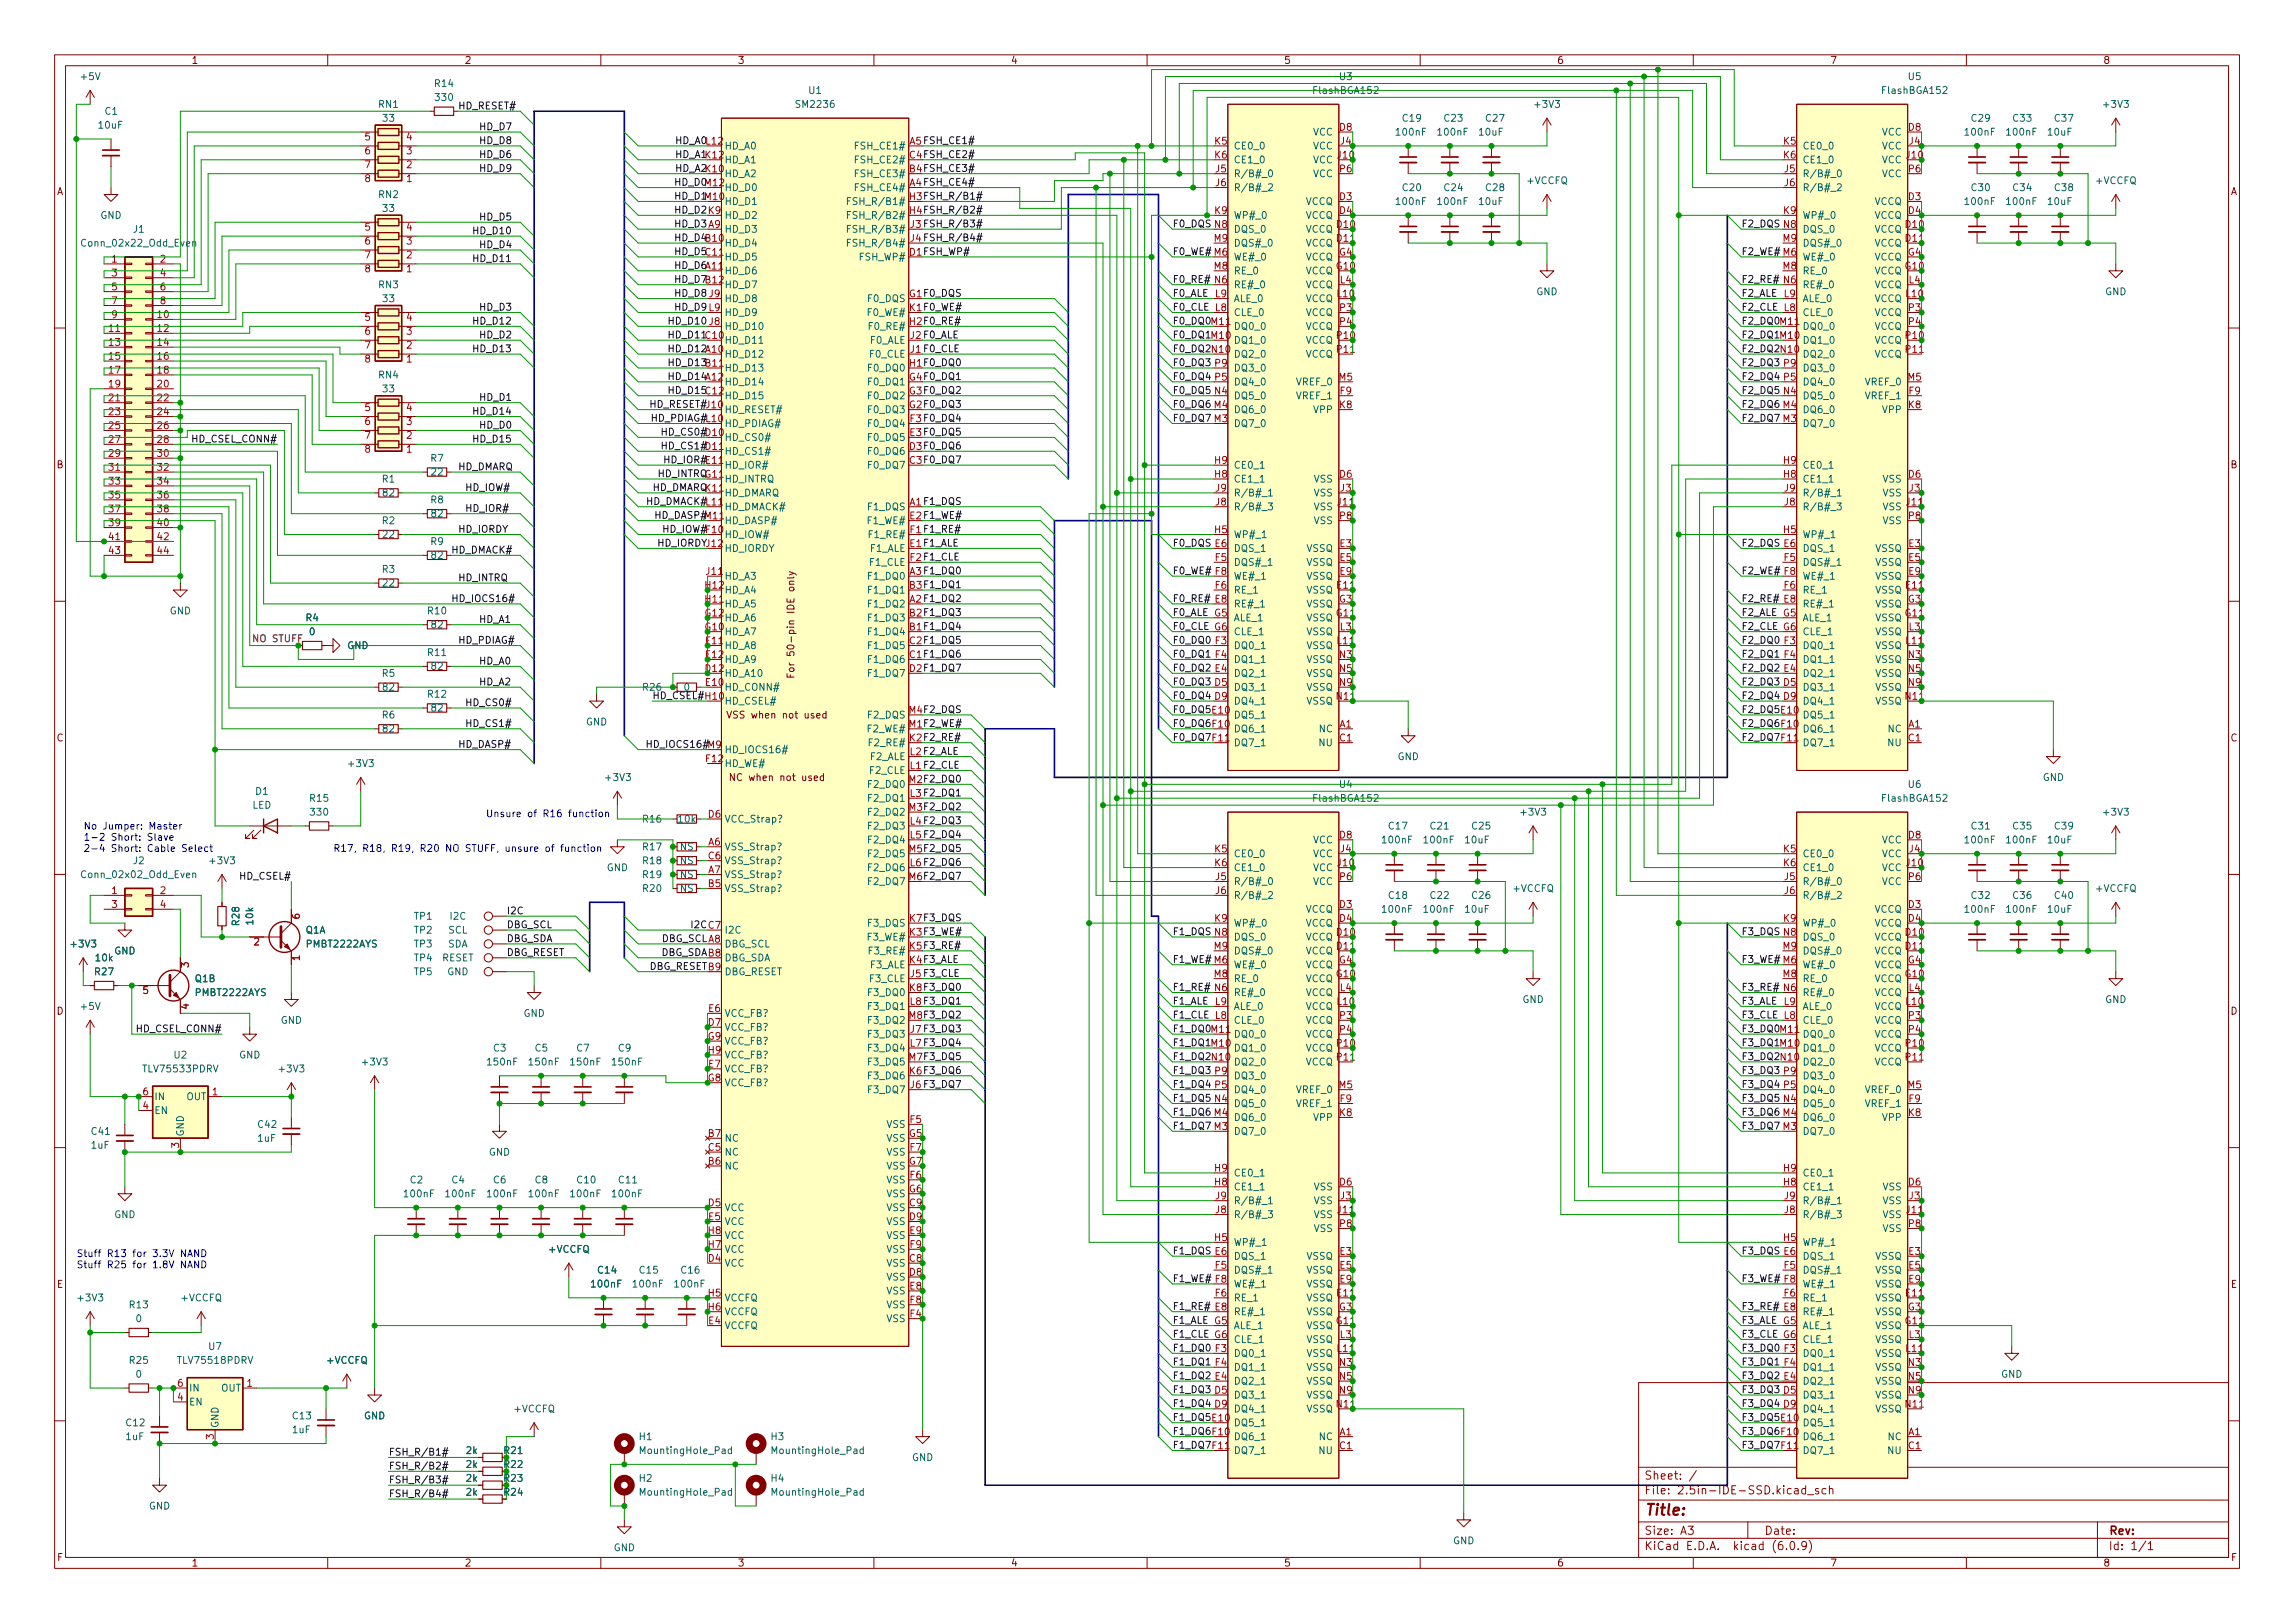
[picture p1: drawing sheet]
<svg xmlns="http://www.w3.org/2000/svg" width="420mm" height="297mm" viewBox="0 0 420 297" stroke-linecap="round" stroke-linejoin="round" font-family="sans-serif">
<defs><g id="words">
<text font-size="2.8" fill="#840000" x="301" y="277.3">Title:</text>
<g font-size="2.1" fill="#840000">
<text x="301" y="273.5">File: 2.5in-IDE-SSD.kicad_sch</text>
<text x="301" y="270.8">Sheet: /</text>
<text x="301" y="280.9">Size: A3</text>
<text x="323" y="280.9">Date:</text>
<text x="386" y="280.9">Rev:</text>
<text x="301" y="283.7">KiCad E.D.A. kicad (6.0.9)</text>
<text x="386" y="283.7">Id: 1/1</text>
</g>
<g font-size="1.8" fill="#840000">
<text x="35" y="11.7">1</text>
<text x="85" y="11.7">2</text>
<text x="135" y="11.7">3</text>
<text x="185" y="11.7">4</text>
<text x="235" y="11.7">5</text>
<text x="285" y="11.7">6</text>
<text x="335" y="11.7">7</text>
<text x="385" y="11.7">8</text>
<text x="10.3" y="35.7">A</text>
<text x="408.3" y="35.7">A</text>
<text x="10.3" y="85.7">B</text>
<text x="408.3" y="85.7">B</text>
<text x="46.4" y="117.5">NO STUFF</text>
<text x="145.4" y="122.4" transform="rotate(-90 145.4 122.4)">For 50-pin IDE only</text>
<text x="134" y="131.5">VSS when not used</text>
<text x="10.3" y="135.7">C</text>
<text x="408.3" y="135.7">C</text>
<text x="134.5" y="142.9">NC when not used</text>
<text x="10.3" y="185.7">D</text>
<text x="408.3" y="185.7">D</text>
<text x="10.4" y="235.7">E</text>
<text x="408.4" y="235.7">E</text>
<text x="92.4" y="271.2">R23</text>
<text x="10.4" y="285.7">F</text>
<text x="35" y="286.7">1</text>
<text x="85" y="286.7">2</text>
<text x="135" y="286.7">3</text>
<text x="185" y="286.7">4</text>
<text x="235" y="286.7">5</text>
<text x="285" y="286.7">6</text>
<text x="335" y="286.7">7</text>
<text x="385" y="286.7">8</text>
<text x="408.4" y="285.7">F</text>
</g>
<g font-size="1.8" fill="#006464">
<text x="14.9" y="14.6">+5V</text>
<text x="79.7" y="15.9">R14</text>
<text x="148.1" y="17.2">U1</text>
<text x="240.6" y="17.2">FlashBGA152</text>
<text x="245.2" y="14.6">U3</text>
<text x="344.8" y="17.2">FlashBGA152</text>
<text x="349.4" y="14.6">U5</text>
<text x="18.1" y="23.5">10uF</text>
<text x="19.2" y="21">C1</text>
<text x="69.4" y="19.7">RN1</text>
<text x="70.1" y="22.3">33</text>
<text x="79.8" y="18.5">330</text>
<text x="145.9" y="19.7">SM2236</text>
<text x="256.8" y="22.3">C19</text>
<text x="264.5" y="22.3">C23</text>
<text x="272.1" y="22.3">C27</text>
<text x="281.1" y="19.7">+3V3</text>
<text x="361" y="22.3">C29</text>
<text x="368.6" y="22.3">C33</text>
<text x="376.2" y="22.3">C37</text>
<text x="385.3" y="19.7">+3V3</text>
<text x="132.6" y="29.9">HD_A1</text>
<text x="132.6" y="27.3">HD_A0</text>
<text x="156.9" y="27.3">FSH_CE1#</text>
<text x="156.9" y="29.9">FSH_CE2#</text>
<text x="225.8" y="27.3">CE0_0</text>
<text x="225.8" y="29.9">CE1_0</text>
<text x="240.4" y="24.8">VCC</text>
<text x="240.4" y="29.9">VCC</text>
<text x="240.4" y="27.3">VCC</text>
<text x="255.7" y="24.8">100nF</text>
<text x="263.3" y="24.8">100nF</text>
<text x="270.9" y="24.8">10uF</text>
<text x="329.9" y="27.3">CE0_0</text>
<text x="329.9" y="29.9">CE1_0</text>
<text x="344.5" y="24.8">VCC</text>
<text x="344.5" y="29.9">VCC</text>
<text x="344.5" y="27.3">VCC</text>
<text x="359.9" y="24.8">100nF</text>
<text x="367.5" y="24.8">100nF</text>
<text x="375" y="24.8">10uF</text>
<text x="132.6" y="32.4">HD_A2</text>
<text x="132.6" y="35">HD_D0</text>
<text x="156.9" y="35">FSH_CE4#</text>
<text x="156.9" y="32.4">FSH_CE3#</text>
<text x="225.8" y="32.4">R/B#_0</text>
<text x="225.8" y="35">R/B#_2</text>
<text x="240.4" y="32.4">VCC</text>
<text x="256.8" y="35">C20</text>
<text x="264.5" y="35">C24</text>
<text x="272.1" y="35">C28</text>
<text x="279.6" y="33.7">+VCCFQ</text>
<text x="329.9" y="32.4">R/B#_0</text>
<text x="329.9" y="35">R/B#_2</text>
<text x="344.5" y="32.4">VCC</text>
<text x="361" y="35">C30</text>
<text x="368.6" y="35">C34</text>
<text x="376.2" y="35">C38</text>
<text x="383.7" y="33.7">+VCCFQ</text>
<text x="18.4" y="40">GND</text>
<text x="69.4" y="36.2">RN2</text>
<text x="70.1" y="38.8">33</text>
<text x="132.6" y="40">HD_D2</text>
<text x="132.6" y="37.5">HD_D1</text>
<text x="156.3" y="37.5">FSH_R/B1#</text>
<text x="156.3" y="40">FSH_R/B2#</text>
<text x="225.8" y="40">WP#_0</text>
<text x="239" y="37.5">VCCQ</text>
<text x="239" y="40">VCCQ</text>
<text x="255.7" y="37.5">100nF</text>
<text x="263.3" y="37.5">100nF</text>
<text x="270.9" y="37.5">10uF</text>
<text x="329.9" y="40">WP#_0</text>
<text x="343.1" y="37.5">VCCQ</text>
<text x="343.1" y="40">VCCQ</text>
<text x="359.9" y="37.5">100nF</text>
<text x="367.5" y="37.5">100nF</text>
<text x="375" y="37.5">10uF</text>
<text x="15.3" y="45.1">Conn_02x22_Odd_Even</text>
<text x="24.4" y="42.6">J1</text>
<text x="132.6" y="42.6">HD_D3</text>
<text x="132.6" y="45.1">HD_D4</text>
<text x="132.6" y="47.7">HD_D5</text>
<text x="156.3" y="42.6">FSH_R/B3#</text>
<text x="156.3" y="45.1">FSH_R/B4#</text>
<text x="157.5" y="47.7">FSH_WP#</text>
<text x="225.8" y="47.7">WE#_0</text>
<text x="225.8" y="45.1">DQS#_0</text>
<text x="225.8" y="42.6">DQS_0</text>
<text x="239" y="42.6">VCCQ</text>
<text x="239" y="45.1">VCCQ</text>
<text x="239" y="47.7">VCCQ</text>
<text x="329.9" y="47.7">WE#_0</text>
<text x="329.9" y="45.1">DQS#_0</text>
<text x="329.9" y="42.6">DQS_0</text>
<text x="343.1" y="42.6">VCCQ</text>
<text x="343.1" y="45.1">VCCQ</text>
<text x="343.1" y="47.7">VCCQ</text>
<text x="69.4" y="52.7">RN3</text>
<text x="132.6" y="50.2">HD_D6</text>
<text x="132.6" y="52.7">HD_D7</text>
<text x="225.8" y="50.2">RE_0</text>
<text x="225.8" y="52.7">RE#_0</text>
<text x="239" y="50.2">VCCQ</text>
<text x="239" y="52.7">VCCQ</text>
<text x="329.9" y="50.2">RE_0</text>
<text x="329.9" y="52.7">RE#_0</text>
<text x="343.1" y="50.2">VCCQ</text>
<text x="343.1" y="52.7">VCCQ</text>
<text x="70.1" y="55.3">33</text>
<text x="132.6" y="55.3">HD_D8</text>
<text x="132.6" y="57.8">HD_D9</text>
<text x="159" y="55.3">F0_DQS</text>
<text x="159" y="57.8">F0_WE#</text>
<text x="225.8" y="57.8">CLE_0</text>
<text x="225.8" y="55.3">ALE_0</text>
<text x="239" y="55.3">VCCQ</text>
<text x="239" y="57.8">VCCQ</text>
<text x="281.2" y="54">GND</text>
<text x="329.9" y="57.8">CLE_0</text>
<text x="329.9" y="55.3">ALE_0</text>
<text x="343.1" y="55.3">VCCQ</text>
<text x="343.1" y="57.8">VCCQ</text>
<text x="385.4" y="54">GND</text>
<text x="132.6" y="65.4">HD_D12</text>
<text x="132.6" y="62.9">HD_D11</text>
<text x="132.6" y="60.4">HD_D10</text>
<text x="159.3" y="65.4">F0_CLE</text>
<text x="159.3" y="62.9">F0_ALE</text>
<text x="159.4" y="60.4">F0_RE#</text>
<text x="225.8" y="62.9">DQ1_0</text>
<text x="225.8" y="60.4">DQ0_0</text>
<text x="225.8" y="65.4">DQ2_0</text>
<text x="239" y="62.9">VCCQ</text>
<text x="239" y="65.4">VCCQ</text>
<text x="239" y="60.4">VCCQ</text>
<text x="329.9" y="62.9">DQ1_0</text>
<text x="329.9" y="60.4">DQ0_0</text>
<text x="329.9" y="65.4">DQ2_0</text>
<text x="343.1" y="62.9">VCCQ</text>
<text x="343.1" y="65.4">VCCQ</text>
<text x="343.1" y="60.4">VCCQ</text>
<text x="69.4" y="69.3">RN4</text>
<text x="70.1" y="71.8">33</text>
<text x="132.6" y="70.5">HD_D14</text>
<text x="132.6" y="68">HD_D13</text>
<text x="159.2" y="70.5">F0_DQ1</text>
<text x="159.2" y="68">F0_DQ0</text>
<text x="225.8" y="70.5">DQ4_0</text>
<text x="225.8" y="68">DQ3_0</text>
<text x="237.4" y="70.5">VREF_0</text>
<text x="329.9" y="70.5">DQ4_0</text>
<text x="329.9" y="68">DQ3_0</text>
<text x="341.5" y="70.5">VREF_0</text>
<text x="132.6" y="73.1">HD_D15</text>
<text x="132.6" y="75.6">HD_RESET#</text>
<text x="159.2" y="75.6">F0_DQ3</text>
<text x="159.2" y="73.1">F0_DQ2</text>
<text x="225.8" y="75.6">DQ6_0</text>
<text x="225.8" y="73.1">DQ5_0</text>
<text x="237.4" y="73.1">VREF_1</text>
<text x="240.6" y="75.6">VPP</text>
<text x="329.9" y="75.6">DQ6_0</text>
<text x="329.9" y="73.1">DQ5_0</text>
<text x="341.5" y="73.1">VREF_1</text>
<text x="344.7" y="75.6">VPP</text>
<text x="132.6" y="80.7">HD_CS0#</text>
<text x="132.6" y="83.2">HD_CS1#</text>
<text x="132.6" y="78.1">HD_PDIAG#</text>
<text x="159.2" y="83.2">F0_DQ6</text>
<text x="159.2" y="80.7">F0_DQ5</text>
<text x="159.2" y="78.1">F0_DQ4</text>
<text x="225.8" y="78.1">DQ7_0</text>
<text x="329.9" y="78.1">DQ7_0</text>
<text x="70" y="88.3">R1</text>
<text x="78.9" y="84.5">R7</text>
<text x="79" y="87">22</text>
<text x="132.6" y="85.8">HD_IOR#</text>
<text x="132.6" y="88.3">HD_INTRQ</text>
<text x="159.2" y="85.8">F0_DQ7</text>
<text x="225.8" y="88.3">CE1_1</text>
<text x="225.8" y="85.8">CE0_1</text>
<text x="240.6" y="88.3">VSS</text>
<text x="329.9" y="88.3">CE1_1</text>
<text x="329.9" y="85.8">CE0_1</text>
<text x="344.7" y="88.3">VSS</text>
<text x="70" y="95.9">R2</text>
<text x="70.1" y="90.8">82</text>
<text x="78.9" y="92.1">R8</text>
<text x="79" y="94.7">82</text>
<text x="132.6" y="90.8">HD_DMARQ</text>
<text x="132.6" y="93.4">HD_DMACK#</text>
<text x="132.6" y="95.9">HD_DASP#</text>
<text x="159" y="93.4">F1_DQS</text>
<text x="159" y="95.9">F1_WE#</text>
<text x="225.8" y="93.4">R/B#_3</text>
<text x="225.8" y="90.8">R/B#_1</text>
<text x="240.6" y="93.4">VSS</text>
<text x="240.6" y="90.8">VSS</text>
<text x="240.6" y="95.9">VSS</text>
<text x="329.9" y="93.4">R/B#_3</text>
<text x="329.9" y="90.8">R/B#_1</text>
<text x="344.7" y="93.4">VSS</text>
<text x="344.7" y="90.8">VSS</text>
<text x="344.7" y="95.9">VSS</text>
<text x="70.1" y="98.5">22</text>
<text x="78.9" y="99.7">R9</text>
<text x="132.6" y="98.5">HD_IOW#</text>
<text x="132.6" y="101">HD_IORDY</text>
<text x="159.3" y="101">F1_ALE</text>
<text x="159.4" y="98.5">F1_RE#</text>
<text x="225.8" y="101">DQS_1</text>
<text x="225.8" y="98.5">WP#_1</text>
<text x="239.2" y="101">VSSQ</text>
<text x="329.9" y="101">DQS_1</text>
<text x="329.9" y="98.5">WP#_1</text>
<text x="343.3" y="101">VSSQ</text>
<text x="70" y="104.8">R3</text>
<text x="70.1" y="107.4">22</text>
<text x="79" y="102.3">82</text>
<text x="132.6" y="106.1">HD_A3</text>
<text x="159.2" y="106.1">F1_DQ0</text>
<text x="159.3" y="103.5">F1_CLE</text>
<text x="225.8" y="103.5">DQS#_1</text>
<text x="225.8" y="106.1">WE#_1</text>
<text x="239.2" y="103.5">VSSQ</text>
<text x="239.2" y="106.1">VSSQ</text>
<text x="329.9" y="103.5">DQS#_1</text>
<text x="329.9" y="106.1">WE#_1</text>
<text x="343.3" y="103.5">VSSQ</text>
<text x="343.3" y="106.1">VSSQ</text>
<text x="31.1" y="112.4">GND</text>
<text x="56" y="113.7">R4</text>
<text x="78.4" y="112.4">R10</text>
<text x="132.6" y="113.7">HD_A6</text>
<text x="132.6" y="111.2">HD_A5</text>
<text x="132.6" y="108.6">HD_A4</text>
<text x="159.2" y="111.2">F1_DQ2</text>
<text x="159.2" y="113.7">F1_DQ3</text>
<text x="159.2" y="108.6">F1_DQ1</text>
<text x="225.8" y="111.2">RE#_1</text>
<text x="225.8" y="108.6">RE_1</text>
<text x="225.8" y="113.7">ALE_1</text>
<text x="239.2" y="108.6">VSSQ</text>
<text x="239.2" y="113.7">VSSQ</text>
<text x="239.2" y="111.2">VSSQ</text>
<text x="329.9" y="111.2">RE#_1</text>
<text x="329.9" y="108.6">RE_1</text>
<text x="329.9" y="113.7">ALE_1</text>
<text x="343.3" y="108.6">VSSQ</text>
<text x="343.3" y="113.7">VSSQ</text>
<text x="343.3" y="111.2">VSSQ</text>
<text x="56.7" y="116.2">0</text>
<text x="63.5" y="118.8">GND</text>
<text x="79" y="115">82</text>
<text x="132.6" y="118.8">HD_A8</text>
<text x="132.6" y="116.2">HD_A7</text>
<text x="159.2" y="116.2">F1_DQ4</text>
<text x="159.2" y="118.8">F1_DQ5</text>
<text x="225.8" y="118.8">DQ0_1</text>
<text x="225.8" y="116.2">CLE_1</text>
<text x="239.2" y="118.8">VSSQ</text>
<text x="239.2" y="116.2">VSSQ</text>
<text x="329.9" y="118.8">DQ0_1</text>
<text x="329.9" y="116.2">CLE_1</text>
<text x="343.3" y="118.8">VSSQ</text>
<text x="343.3" y="116.2">VSSQ</text>
<text x="70" y="123.9">R5</text>
<text x="78.4" y="120.1">R11</text>
<text x="79" y="122.6">82</text>
<text x="132.6" y="123.9">HD_A10</text>
<text x="132.6" y="121.3">HD_A9</text>
<text x="159.2" y="121.3">F1_DQ6</text>
<text x="159.2" y="123.9">F1_DQ7</text>
<text x="225.8" y="123.9">DQ2_1</text>
<text x="225.8" y="121.3">DQ1_1</text>
<text x="239.2" y="121.3">VSSQ</text>
<text x="239.2" y="123.9">VSSQ</text>
<text x="329.9" y="123.9">DQ2_1</text>
<text x="329.9" y="121.3">DQ1_1</text>
<text x="343.3" y="121.3">VSSQ</text>
<text x="343.3" y="123.9">VSSQ</text>
<text x="70" y="131.5">R6</text>
<text x="70.1" y="126.4">82</text>
<text x="78.4" y="127.7">R12</text>
<text x="79" y="130.2">82</text>
<text x="117.8" y="126.4">R26</text>
<text x="125.2" y="126.4">0</text>
<text x="132.6" y="126.4">HD_CONN#</text>
<text x="132.6" y="128.9">HD_CSEL#</text>
<text x="159" y="131.5">F2_DQS</text>
<text x="225.8" y="126.4">DQ3_1</text>
<text x="225.8" y="128.9">DQ4_1</text>
<text x="225.8" y="131.5">DQ5_1</text>
<text x="239.2" y="128.9">VSSQ</text>
<text x="239.2" y="126.4">VSSQ</text>
<text x="329.9" y="126.4">DQ3_1</text>
<text x="329.9" y="128.9">DQ4_1</text>
<text x="329.9" y="131.5">DQ5_1</text>
<text x="343.3" y="128.9">VSSQ</text>
<text x="343.3" y="126.4">VSSQ</text>
<text x="70.1" y="134">82</text>
<text x="107.3" y="132.8">GND</text>
<text x="132.6" y="137.8">HD_IOCS16#</text>
<text x="159" y="134">F2_WE#</text>
<text x="159.4" y="136.6">F2_RE#</text>
<text x="225.8" y="134">DQ6_1</text>
<text x="225.8" y="136.6">DQ7_1</text>
<text x="241.5" y="134">NC</text>
<text x="241.5" y="136.6">NU</text>
<text x="329.9" y="134">DQ6_1</text>
<text x="329.9" y="136.6">DQ7_1</text>
<text x="345.7" y="134">NC</text>
<text x="345.7" y="136.6">NU</text>
<text x="64" y="140.4">+3V3</text>
<text x="111" y="142.9">+3V3</text>
<text x="132.6" y="140.4">HD_WE#</text>
<text x="159.3" y="141.6">F2_CLE</text>
<text x="159.3" y="139.1">F2_ALE</text>
<text x="255.8" y="139.1">GND</text>
<text x="374" y="142.9">GND</text>
<text x="46.2" y="148">LED</text>
<text x="46.8" y="145.5">D1</text>
<text x="56.8" y="146.7">R15</text>
<text x="56.9" y="149.3">330</text>
<text x="159.2" y="146.7">F2_DQ1</text>
<text x="159.2" y="144.2">F2_DQ0</text>
<text x="159.2" y="149.3">F2_DQ2</text>
<text x="240.6" y="146.7">FlashBGA152</text>
<text x="245.2" y="144.2">U4</text>
<text x="278.6" y="149.3">+3V3</text>
<text x="344.8" y="146.7">FlashBGA152</text>
<text x="349.4" y="144.2">U6</text>
<text x="385.3" y="149.3">+3V3</text>
<text x="117.8" y="150.5">R16</text>
<text x="117.8" y="155.6">R17</text>
<text x="124.3" y="150.5">10k</text>
<text x="124.5" y="155.6">NS</text>
<text x="132.6" y="155.6">VSS_Strap?</text>
<text x="132.6" y="150.5">VCC_Strap?</text>
<text x="159.2" y="151.8">F2_DQ3</text>
<text x="159.2" y="154.3">F2_DQ4</text>
<text x="240.4" y="154.3">VCC</text>
<text x="253.2" y="154.3">100nF</text>
<text x="254.3" y="151.8">C17</text>
<text x="260.8" y="154.3">100nF</text>
<text x="261.9" y="151.8">C21</text>
<text x="268.3" y="154.3">10uF</text>
<text x="269.5" y="151.8">C25</text>
<text x="344.5" y="154.3">VCC</text>
<text x="359.9" y="154.3">100nF</text>
<text x="361" y="151.8">C31</text>
<text x="367.5" y="154.3">100nF</text>
<text x="368.6" y="151.8">C35</text>
<text x="375" y="154.3">10uF</text>
<text x="376.2" y="151.8">C39</text>
<text x="15.3" y="160.7">Conn_02x02_Odd_Even</text>
<text x="24.4" y="158.2">J2</text>
<text x="38.6" y="158.2">+3V3</text>
<text x="111.1" y="159.4">GND</text>
<text x="117.8" y="158.2">R18</text>
<text x="117.8" y="160.7">R19</text>
<text x="124.5" y="158.2">NS</text>
<text x="124.5" y="160.7">NS</text>
<text x="132.6" y="160.7">VSS_Strap?</text>
<text x="132.6" y="158.2">VSS_Strap?</text>
<text x="159.2" y="159.4">F2_DQ6</text>
<text x="159.2" y="156.9">F2_DQ5</text>
<text x="159.2" y="162">F2_DQ7</text>
<text x="225.8" y="162">R/B#_0</text>
<text x="225.8" y="156.9">CE0_0</text>
<text x="225.8" y="159.4">CE1_0</text>
<text x="240.4" y="159.4">VCC</text>
<text x="240.4" y="156.9">VCC</text>
<text x="240.4" y="162">VCC</text>
<text x="329.9" y="162">R/B#_0</text>
<text x="329.9" y="156.9">CE0_0</text>
<text x="329.9" y="159.4">CE1_0</text>
<text x="344.5" y="159.4">VCC</text>
<text x="344.5" y="156.9">VCC</text>
<text x="344.5" y="162">VCC</text>
<text x="117.8" y="163.2">R20</text>
<text x="124.5" y="163.2">NS</text>
<text x="132.6" y="163.2">VSS_Strap?</text>
<text x="225.8" y="164.5">R/B#_2</text>
<text x="239" y="167">VCCQ</text>
<text x="253.2" y="167">100nF</text>
<text x="254.3" y="164.5">C18</text>
<text x="260.8" y="167">100nF</text>
<text x="261.9" y="164.5">C22</text>
<text x="268.3" y="167">10uF</text>
<text x="269.5" y="164.5">C26</text>
<text x="277.1" y="163.2">+VCCFQ</text>
<text x="329.9" y="164.5">R/B#_2</text>
<text x="343.1" y="167">VCCQ</text>
<text x="359.9" y="167">100nF</text>
<text x="361" y="164.5">C32</text>
<text x="367.5" y="167">100nF</text>
<text x="368.6" y="164.5">C36</text>
<text x="375" y="167">10uF</text>
<text x="376.2" y="164.5">C40</text>
<text x="383.7" y="163.2">+VCCFQ</text>
<text x="13.2" y="173.4">+3V3</text>
<text x="43.8" y="169.3" transform="rotate(-90 43.8 169.3)">R28</text>
<text x="46.4" y="169.2" transform="rotate(-90 46.4 169.2)">10k</text>
<text x="56" y="170.9">Q1A</text>
<text x="56.3" y="173.4">PMBT2222AYS</text>
<text x="75.8" y="173.4">TP3</text>
<text x="75.8" y="170.9">TP2</text>
<text x="75.8" y="168.3">TP1</text>
<text x="82" y="173.4">SDA</text>
<text x="82.1" y="170.9">SCL</text>
<text x="82.4" y="168.3">I2C</text>
<text x="132.6" y="173.4">DBG_SCL</text>
<text x="132.6" y="170.9">I2C</text>
<text x="159" y="172.1">F3_WE#</text>
<text x="159" y="169.6">F3_DQS</text>
<text x="225.8" y="169.6">WP#_0</text>
<text x="225.8" y="172.1">DQS_0</text>
<text x="239" y="172.1">VCCQ</text>
<text x="239" y="169.6">VCCQ</text>
<text x="329.9" y="169.6">WP#_0</text>
<text x="329.9" y="172.1">DQS_0</text>
<text x="343.1" y="172.1">VCCQ</text>
<text x="343.1" y="169.6">VCCQ</text>
<text x="17.4" y="178.5">R27</text>
<text x="17.6" y="175.9">10k</text>
<text x="20.9" y="174.7">GND</text>
<text x="35.7" y="179.7">Q1B</text>
<text x="75.8" y="175.9">TP4</text>
<text x="75.8" y="178.5">TP5</text>
<text x="80.9" y="175.9">RESET</text>
<text x="81.9" y="178.5">GND</text>
<text x="132.6" y="175.9">DBG_SDA</text>
<text x="132.6" y="178.5">DBG_RESET</text>
<text x="159.3" y="179.7">F3_CLE</text>
<text x="159.3" y="177.2">F3_ALE</text>
<text x="159.4" y="174.7">F3_RE#</text>
<text x="225.8" y="177.2">WE#_0</text>
<text x="225.8" y="179.7">RE_0</text>
<text x="225.8" y="174.7">DQS#_0</text>
<text x="239" y="174.7">VCCQ</text>
<text x="239" y="179.7">VCCQ</text>
<text x="239" y="177.2">VCCQ</text>
<text x="329.9" y="177.2">WE#_0</text>
<text x="329.9" y="179.7">RE_0</text>
<text x="329.9" y="174.7">DQS#_0</text>
<text x="343.1" y="174.7">VCCQ</text>
<text x="343.1" y="179.7">VCCQ</text>
<text x="343.1" y="177.2">VCCQ</text>
<text x="14.9" y="184.8">+5V</text>
<text x="35.9" y="182.3">PMBT2222AYS</text>
<text x="159.2" y="182.3">F3_DQ0</text>
<text x="159.2" y="184.8">F3_DQ1</text>
<text x="225.8" y="184.8">ALE_0</text>
<text x="225.8" y="182.3">RE#_0</text>
<text x="239" y="184.8">VCCQ</text>
<text x="239" y="182.3">VCCQ</text>
<text x="278.7" y="183.6">GND</text>
<text x="329.9" y="184.8">ALE_0</text>
<text x="329.9" y="182.3">RE#_0</text>
<text x="343.1" y="184.8">VCCQ</text>
<text x="343.1" y="182.3">VCCQ</text>
<text x="385.4" y="183.6">GND</text>
<text x="51.4" y="187.4">GND</text>
<text x="95.8" y="186.1">GND</text>
<text x="132.6" y="188.6">VCC_FB?</text>
<text x="132.6" y="186.1">VCC_FB?</text>
<text x="132.6" y="191.2">VCC_FB?</text>
<text x="159.2" y="189.9">F3_DQ3</text>
<text x="159.2" y="187.4">F3_DQ2</text>
<text x="225.8" y="187.4">CLE_0</text>
<text x="225.8" y="189.9">DQ0_0</text>
<text x="239" y="187.4">VCCQ</text>
<text x="239" y="189.9">VCCQ</text>
<text x="329.9" y="187.4">CLE_0</text>
<text x="329.9" y="189.9">DQ0_0</text>
<text x="343.1" y="187.4">VCCQ</text>
<text x="343.1" y="189.9">VCCQ</text>
<text x="26.4" y="196.3">TLV75533PDRV</text>
<text x="31.9" y="193.7">U2</text>
<text x="43.8" y="193.7">GND</text>
<text x="51.3" y="196.3">+3V3</text>
<text x="66.5" y="195">+3V3</text>
<text x="89.4" y="195">150nF</text>
<text x="90.4" y="192.4">C3</text>
<text x="97" y="195">150nF</text>
<text x="98" y="192.4">C5</text>
<text x="104.6" y="195">150nF</text>
<text x="105.6" y="192.4">C7</text>
<text x="112.2" y="195">150nF</text>
<text x="113.2" y="192.4">C9</text>
<text x="132.6" y="196.3">VCC_FB?</text>
<text x="132.6" y="193.7">VCC_FB?</text>
<text x="159.2" y="197.5">F3_DQ6</text>
<text x="159.2" y="192.4">F3_DQ4</text>
<text x="159.2" y="195">F3_DQ5</text>
<text x="225.8" y="192.4">DQ1_0</text>
<text x="225.8" y="195">DQ2_0</text>
<text x="225.8" y="197.5">DQ3_0</text>
<text x="239" y="192.4">VCCQ</text>
<text x="239" y="195">VCCQ</text>
<text x="329.9" y="192.4">DQ1_0</text>
<text x="329.9" y="195">DQ2_0</text>
<text x="329.9" y="197.5">DQ3_0</text>
<text x="343.1" y="192.4">VCCQ</text>
<text x="343.1" y="195">VCCQ</text>
<text x="28.2" y="203.9">EN</text>
<text x="28.2" y="201.3">IN</text>
<text x="34.1" y="201.3">OUT</text>
<text x="132.6" y="198.8">VCC_FB?</text>
<text x="159.2" y="200.1">F3_DQ7</text>
<text x="225.8" y="202.6">DQ5_0</text>
<text x="225.8" y="200.1">DQ4_0</text>
<text x="237.4" y="202.6">VREF_1</text>
<text x="237.4" y="200.1">VREF_0</text>
<text x="329.9" y="202.6">DQ5_0</text>
<text x="329.9" y="200.1">DQ4_0</text>
<text x="341.5" y="202.6">VREF_1</text>
<text x="341.5" y="200.1">VREF_0</text>
<text x="16.8" y="207.7">C41</text>
<text x="33.7" y="208.1" transform="rotate(-90 33.7 208.1)">GND</text>
<text x="47.2" y="209">1uF</text>
<text x="47.3" y="206.4">C42</text>
<text x="132.6" y="209">NC</text>
<text x="162.3" y="206.4">VSS</text>
<text x="162.3" y="209">VSS</text>
<text x="225.8" y="207.7">DQ7_0</text>
<text x="225.8" y="205.1">DQ6_0</text>
<text x="240.6" y="205.1">VPP</text>
<text x="329.9" y="207.7">DQ7_0</text>
<text x="329.9" y="205.1">DQ6_0</text>
<text x="344.7" y="205.1">VPP</text>
<text x="16.7" y="210.2">1uF</text>
<text x="89.5" y="211.5">GND</text>
<text x="132.6" y="214">NC</text>
<text x="132.6" y="211.5">NC</text>
<text x="162.3" y="211.5">VSS</text>
<text x="162.3" y="214">VSS</text>
<text x="225.8" y="215.3">CE0_1</text>
<text x="329.9" y="215.3">CE0_1</text>
<text x="74.1" y="219.1">100nF</text>
<text x="75.1" y="216.6">C2</text>
<text x="81.7" y="219.1">100nF</text>
<text x="82.7" y="216.6">C4</text>
<text x="89.4" y="219.1">100nF</text>
<text x="90.4" y="216.6">C6</text>
<text x="97" y="219.1">100nF</text>
<text x="98" y="216.6">C8</text>
<text x="104.6" y="219.1">100nF</text>
<text x="105.7" y="216.6">C10</text>
<text x="112.2" y="219.1">100nF</text>
<text x="113.3" y="216.6">C11</text>
<text x="132.6" y="221.7">VCC</text>
<text x="162.3" y="221.7">VSS</text>
<text x="162.3" y="216.6">VSS</text>
<text x="162.3" y="219.1">VSS</text>
<text x="225.8" y="217.8">CE1_1</text>
<text x="225.8" y="220.4">R/B#_1</text>
<text x="240.6" y="217.8">VSS</text>
<text x="240.6" y="220.4">VSS</text>
<text x="329.9" y="217.8">CE1_1</text>
<text x="329.9" y="220.4">R/B#_1</text>
<text x="344.7" y="217.8">VSS</text>
<text x="344.7" y="220.4">VSS</text>
<text x="20.9" y="222.9">GND</text>
<text x="132.6" y="224.2">VCC</text>
<text x="132.6" y="226.7">VCC</text>
<text x="162.3" y="224.2">VSS</text>
<text x="162.3" y="226.7">VSS</text>
<text x="225.8" y="222.9">R/B#_3</text>
<text x="240.6" y="222.9">VSS</text>
<text x="240.6" y="225.5">VSS</text>
<text x="329.9" y="222.9">R/B#_3</text>
<text x="344.7" y="222.9">VSS</text>
<text x="344.7" y="225.5">VSS</text>
<text x="100.5" y="229.3">+VCCFQ</text>
<text x="109.5" y="233.1">C14</text>
<text x="117.1" y="233.1">C15</text>
<text x="124.8" y="233.1">C16</text>
<text x="132.6" y="231.8">VCC</text>
<text x="132.6" y="229.3">VCC</text>
<text x="162.3" y="231.8">VSS</text>
<text x="162.3" y="229.3">VSS</text>
<text x="225.8" y="230.5">DQS_1</text>
<text x="225.8" y="233.1">DQS#_1</text>
<text x="225.8" y="228">WP#_1</text>
<text x="239.2" y="230.5">VSSQ</text>
<text x="239.2" y="233.1">VSSQ</text>
<text x="329.9" y="230.5">DQS_1</text>
<text x="329.9" y="233.1">DQS#_1</text>
<text x="329.9" y="228">WP#_1</text>
<text x="343.3" y="230.5">VSSQ</text>
<text x="343.3" y="233.1">VSSQ</text>
<text x="14.4" y="238.2">+3V3</text>
<text x="23.8" y="239.4">R13</text>
<text x="33.2" y="238.2">+VCCFQ</text>
<text x="108.4" y="235.6">100nF</text>
<text x="116" y="235.6">100nF</text>
<text x="123.6" y="235.6">100nF</text>
<text x="132.6" y="238.2">VCCFQ</text>
<text x="162.3" y="234.4">VSS</text>
<text x="162.3" y="236.9">VSS</text>
<text x="162.3" y="239.4">VSS</text>
<text x="225.8" y="238.2">RE_1</text>
<text x="225.8" y="235.6">WE#_1</text>
<text x="239.2" y="238.2">VSSQ</text>
<text x="239.2" y="235.6">VSSQ</text>
<text x="329.9" y="238.2">RE_1</text>
<text x="329.9" y="235.6">WE#_1</text>
<text x="343.3" y="238.2">VSSQ</text>
<text x="343.3" y="235.6">VSSQ</text>
<text x="24.9" y="242">0</text>
<text x="132.6" y="243.2">VCCFQ</text>
<text x="132.6" y="240.7">VCCFQ</text>
<text x="162.3" y="242">VSS</text>
<text x="225.8" y="240.7">RE#_1</text>
<text x="225.8" y="243.2">ALE_1</text>
<text x="225.8" y="245.8">CLE_1</text>
<text x="239.2" y="243.2">VSSQ</text>
<text x="239.2" y="240.7">VSSQ</text>
<text x="239.2" y="245.8">VSSQ</text>
<text x="329.9" y="240.7">RE#_1</text>
<text x="329.9" y="243.2">ALE_1</text>
<text x="329.9" y="245.8">CLE_1</text>
<text x="343.3" y="243.2">VSSQ</text>
<text x="343.3" y="240.7">VSSQ</text>
<text x="343.3" y="245.8">VSSQ</text>
<text x="23.8" y="249.6">R25</text>
<text x="32.8" y="249.6">TLV75518PDRV</text>
<text x="38.2" y="247.1">U7</text>
<text x="59.9" y="249.6">+VCCFQ</text>
<text x="225.8" y="248.3">DQ0_1</text>
<text x="225.8" y="250.9">DQ1_1</text>
<text x="239.2" y="248.3">VSSQ</text>
<text x="239.2" y="250.9">VSSQ</text>
<text x="329.9" y="248.3">DQ0_1</text>
<text x="329.9" y="250.9">DQ1_1</text>
<text x="343.3" y="248.3">VSSQ</text>
<text x="343.3" y="250.9">VSSQ</text>
<text x="24.9" y="252.1">0</text>
<text x="34.5" y="257.2">EN</text>
<text x="34.5" y="254.7">IN</text>
<text x="40.5" y="254.7">OUT</text>
<text x="225.8" y="255.9">DQ3_1</text>
<text x="225.8" y="253.4">DQ2_1</text>
<text x="239.2" y="253.4">VSSQ</text>
<text x="239.2" y="255.9">VSSQ</text>
<text x="329.9" y="255.9">DQ3_1</text>
<text x="329.9" y="253.4">DQ2_1</text>
<text x="343.3" y="253.4">VSSQ</text>
<text x="343.3" y="255.9">VSSQ</text>
<text x="366.3" y="252.1">GND</text>
<text x="23.1" y="263.6">1uF</text>
<text x="23.2" y="261">C12</text>
<text x="40" y="261.4" transform="rotate(-90 40 261.4)">GND</text>
<text x="53.6" y="262.3">1uF</text>
<text x="53.6" y="259.8">C13</text>
<text x="66.6" y="259.8">GND</text>
<text x="94.2" y="258.5">+VCCFQ</text>
<text x="117.1" y="263.6">H1</text>
<text x="141.2" y="263.6">H3</text>
<text x="225.8" y="258.5">DQ4_1</text>
<text x="225.8" y="261">DQ5_1</text>
<text x="225.8" y="263.6">DQ6_1</text>
<text x="239.2" y="258.5">VSSQ</text>
<text x="241.5" y="263.6">NC</text>
<text x="329.9" y="258.5">DQ4_1</text>
<text x="329.9" y="261">DQ5_1</text>
<text x="329.9" y="263.6">DQ6_1</text>
<text x="343.3" y="258.5">VSSQ</text>
<text x="345.7" y="263.6">NC</text>
<text x="85.4" y="268.6">2k</text>
<text x="85.4" y="266.1">2k</text>
<text x="92.4" y="268.6">R22</text>
<text x="92.4" y="266.1">R21</text>
<text x="117.6" y="266.1">MountingHole_Pad</text>
<text x="141.7" y="266.1">MountingHole_Pad</text>
<text x="166.9" y="267.4">GND</text>
<text x="225.8" y="266.1">DQ7_1</text>
<text x="241.5" y="266.1">NU</text>
<text x="329.9" y="266.1">DQ7_1</text>
<text x="345.7" y="266.1">NU</text>
<text x="85.4" y="271.2">2k</text>
<text x="85.4" y="273.7">2k</text>
<text x="92.4" y="273.7">R24</text>
<text x="117.1" y="271.2">H2</text>
<text x="117.6" y="273.7">MountingHole_Pad</text>
<text x="141.2" y="271.2">H4</text>
<text x="141.7" y="273.7">MountingHole_Pad</text>
<text x="27.2" y="276.3">GND</text>
<text x="112.3" y="283.9">GND</text>
<text x="266" y="282.6">GND</text>
</g>
<g font-size="1.8" fill="#0f0f0f">
<text x="83.8" y="20">HD_RESET#</text>
<text x="87.6" y="23.8">HD_D7</text>
<text x="87.6" y="26.4">HD_D8</text>
<text x="87.6" y="28.9">HD_D6</text>
<text x="123.7" y="26.4">HD_A0L12</text>
<text x="123.7" y="28.9">HD_A1K12</text>
<text x="166.5" y="26.5">A5FSH_CE1#</text>
<text x="166.5" y="29">C4FSH_CE2#</text>
<text x="87.6" y="31.4">HD_D9</text>
<text x="123.7" y="34">HD_D0M12</text>
<text x="123.7" y="31.4">HD_A2K10</text>
<text x="166.5" y="34.1">A4FSH_CE4#</text>
<text x="166.5" y="31.5">B4FSH_CE3#</text>
<text x="87.6" y="40.3">HD_D5</text>
<text x="123.7" y="36.5">HD_D1M10</text>
<text x="123.7" y="39.1">HD_D2K9</text>
<text x="123.7" y="41.6">HD_D3A9</text>
<text x="166.5" y="36.6">H3FSH_R/B1#</text>
<text x="166.5" y="39.2">H4FSH_R/B2#</text>
<text x="166.7" y="41.7">J3 FSH_R/B3#</text>
<text x="214.6" y="41.6">F0_DQS N8</text>
<text x="318.8" y="41.6">F2_DQS N8</text>
<text x="86.4" y="47.9">HD_D11</text>
<text x="86.4" y="42.9">HD_D10</text>
<text x="87.6" y="45.4">HD_D4</text>
<text x="123.7" y="44.1">HD_D4B10</text>
<text x="123.7" y="46.7">HD_D5C11</text>
<text x="166.5" y="46.8">D1FSH_WP#</text>
<text x="166.7" y="44.2">J4 FSH_R/B4#</text>
<text x="214.6" y="46.7">F0_WE# M6</text>
<text x="318.8" y="46.7">F2_WE# M6</text>
<text x="123.7" y="51.8">HD_D7B12</text>
<text x="123.7" y="49.2">HD_D6A11</text>
<text x="214.6" y="51.8">F0_RE#</text>
<text x="318.8" y="51.8">F2_RE#</text>
<text x="86.4" y="59.4">HD_D12</text>
<text x="87.6" y="56.8">HD_D3</text>
<text x="122.8" y="59.4">HD_D10J8</text>
<text x="123.7" y="56.8">HD_D9L9</text>
<text x="123.7" y="54.3">HD_D8J9</text>
<text x="166.5" y="54.4">G1F0_DQS</text>
<text x="166.5" y="59.5">H2F0_RE#</text>
<text x="166.5" y="56.9">K1F0_WE#</text>
<text x="214.6" y="59.4">F0_DQ0 M11</text>
<text x="214.6" y="54.3">F0_ALE</text>
<text x="214.6" y="56.8">F0_CLE</text>
<text x="318.8" y="54.3">F2_ALE</text>
<text x="318.8" y="59.4">F2_DQ0 M11</text>
<text x="318.8" y="56.8">F2_CLE</text>
<text x="86.4" y="64.5">HD_D13</text>
<text x="87.6" y="61.9">HD_D2</text>
<text x="122.8" y="61.9">HD_D11C10</text>
<text x="122.8" y="64.5">HD_D12A10</text>
<text x="166.7" y="64.6">J1 F0_CLE</text>
<text x="166.7" y="62">J2 F0_ALE</text>
<text x="214.6" y="61.9">F0_DQ1 M10</text>
<text x="214.6" y="64.5">F0_DQ2 N10</text>
<text x="318.8" y="64.5">F2_DQ2 N10</text>
<text x="318.8" y="61.9">F2_DQ1 M10</text>
<text x="122.8" y="69.5">HD_D14A12</text>
<text x="122.8" y="67">HD_D13B11</text>
<text x="166.5" y="69.6">G4F0_DQ1</text>
<text x="166.5" y="67.1">H1F0_DQ0</text>
<text x="214.6" y="67">F0_DQ3 P9</text>
<text x="214.6" y="69.5">F0_DQ4 P5</text>
<text x="318.8" y="67">F2_DQ3 P9</text>
<text x="318.8" y="69.5">F2_DQ4 P5</text>
<text x="86.4" y="75.9">HD_D14</text>
<text x="87.6" y="73.3">HD_D1</text>
<text x="119.1" y="74.6">HD_RESET#J10</text>
<text x="119.4" y="77.2">HD_PDIAG#L10</text>
<text x="122.8" y="72.1">HD_D15C12</text>
<text x="166.5" y="74.7">G2F0_DQ3</text>
<text x="166.5" y="72.2">G3F0_DQ2</text>
<text x="166.6" y="77.3">F3F0_DQ4</text>
<text x="214.6" y="72.1">F0_DQ5 N4</text>
<text x="214.6" y="77.2">F0_DQ7 M3</text>
<text x="214.6" y="74.6">F0_DQ6 M4</text>
<text x="318.8" y="77.2">F2_DQ7 M3</text>
<text x="318.8" y="72.1">F2_DQ5 N4</text>
<text x="318.8" y="74.6">F2_DQ6 M4</text>
<text x="35.4" y="81">HD_CSEL_CONN#</text>
<text x="86.4" y="81">HD_D15</text>
<text x="87.6" y="78.4">HD_D0</text>
<text x="121.6" y="79.7">HD_CS0#D10</text>
<text x="121.6" y="82.2">HD_CS1#D11</text>
<text x="166.5" y="82.3">D3F0_DQ6</text>
<text x="166.6" y="79.8">E3F0_DQ5</text>
<text x="83.8" y="86">HD_DMARQ</text>
<text x="85.1" y="89.9">HD_IOW#</text>
<text x="119.3" y="89.9">HD_DMARQK11</text>
<text x="120.5" y="87.3">HD_INTRQG11</text>
<text x="121.9" y="84.8">HD_IOR#E11</text>
<text x="166.5" y="84.9">C3F0_DQ7</text>
<text x="85.1" y="93.7">HD_IOR#</text>
<text x="118.4" y="92.4">HD_DMACK#L11</text>
<text x="120.1" y="94.9">HD_DASP#M11</text>
<text x="166.5" y="92.5">A1F1_DQS</text>
<text x="166.6" y="95">E2F1_WE#</text>
<text x="82.5" y="101.3">HD_DMACK#</text>
<text x="83.8" y="97.5">HD_IORDY</text>
<text x="120.4" y="100">HD_IORDYJ12</text>
<text x="121.5" y="97.5">HD_IOW#F10</text>
<text x="166.6" y="100.1">E1F1_ALE</text>
<text x="166.6" y="97.6">F1F1_RE#</text>
<text x="214.6" y="100">F0_DQS E6</text>
<text x="318.8" y="100">F2_DQS E6</text>
<text x="83.8" y="106.4">HD_INTRQ</text>
<text x="166.5" y="105.2">A3F1_DQ0</text>
<text x="166.5" y="107.7">B3F1_DQ1</text>
<text x="166.6" y="102.7">F2F1_CLE</text>
<text x="214.6" y="105.1">F0_WE# F8</text>
<text x="318.8" y="105.1">F2_WE# F8</text>
<text x="82.5" y="110.2">HD_IOCS16#</text>
<text x="87.6" y="114">HD_A1</text>
<text x="166.5" y="110.3">A2F1_DQ2</text>
<text x="166.5" y="112.8">B2F1_DQ3</text>
<text x="214.6" y="112.7">F0_ALE</text>
<text x="214.6" y="110.2">F0_RE#</text>
<text x="318.8" y="112.7">F2_ALE</text>
<text x="318.8" y="110.2">F2_RE#</text>
<text x="83.8" y="117.8">HD_PDIAG#</text>
<text x="166.5" y="115.4">B1F1_DQ4</text>
<text x="166.5" y="117.9">C2F1_DQ5</text>
<text x="214.6" y="115.3">F0_CLE G6</text>
<text x="214.6" y="117.8">F0_DQ0 F3</text>
<text x="318.8" y="117.8">F2_DQ0 F3</text>
<text x="318.8" y="115.3">F2_CLE G6</text>
<text x="87.6" y="125.4">HD_A2</text>
<text x="87.6" y="121.6">HD_A0</text>
<text x="166.5" y="120.4">C1F1_DQ6</text>
<text x="166.5" y="123">D2F1_DQ7</text>
<text x="214.6" y="125.4">F0_DQ3 D5</text>
<text x="214.6" y="120.3">F0_DQ1 F4</text>
<text x="214.6" y="122.9">F0_DQ2 E4</text>
<text x="318.8" y="125.4">F2_DQ3 D5</text>
<text x="318.8" y="120.3">F2_DQ1 F4</text>
<text x="318.8" y="122.9">F2_DQ2 E4</text>
<text x="85.1" y="129.2">HD_CS0#</text>
<text x="119.4" y="128">HD_CSEL# H10</text>
<text x="166.4" y="130.6">M4F2_DQS</text>
<text x="214.6" y="128">F0_DQ4 D9</text>
<text x="214.6" y="130.5">F0_DQ5 E10</text>
<text x="318.8" y="128">F2_DQ4 D9</text>
<text x="318.8" y="130.5">F2_DQ5 E10</text>
<text x="83.8" y="136.8">HD_DASP#</text>
<text x="85.1" y="133">HD_CS1#</text>
<text x="118.1" y="136.8">HD_IOCS16# M9</text>
<text x="166.4" y="133.1">M1F2_WE#</text>
<text x="166.5" y="135.7">K2F2_RE#</text>
<text x="214.6" y="135.6">F0_DQ7 F11</text>
<text x="214.6" y="133">F0_DQ6 F10</text>
<text x="318.8" y="133">F2_DQ6 F10</text>
<text x="318.8" y="135.6">F2_DQ7 F11</text>
<text x="166.4" y="143.3">M2F2_DQ0</text>
<text x="166.6" y="140.8">L1 F2_CLE</text>
<text x="166.6" y="138.2">L2 F2_ALE</text>
<text x="166.4" y="148.4">M3F2_DQ2</text>
<text x="166.6" y="145.8">L3 F2_DQ1</text>
<text x="166.4" y="156">M5F2_DQ5</text>
<text x="166.6" y="150.9">L4 F2_DQ3</text>
<text x="166.6" y="153.5">L5 F2_DQ4</text>
<text x="44.1" y="161">HD_CSEL#</text>
<text x="166.4" y="161.1">M6F2_DQ7</text>
<text x="166.6" y="158.5">L6 F2_DQ6</text>
<text x="92.7" y="167.3">I2C</text>
<text x="92.7" y="169.9">DBG_SCL</text>
<text x="92.7" y="172.4">DBG_SDA</text>
<text x="121.1" y="172.4">DBG_SCL A8</text>
<text x="126.8" y="169.9">I2CC7</text>
<text x="166.5" y="171.2">K3F3_WE#</text>
<text x="166.5" y="173.8">K5F3_RE#</text>
<text x="166.5" y="168.7">K7F3_DQS</text>
<text x="214.6" y="171.1">F1_DQS N8</text>
<text x="318.8" y="171.1">F3_DQS N8</text>
<text x="92.7" y="174.9">DBG_RESET</text>
<text x="118.7" y="177.5">DBG_RESETB9</text>
<text x="120.9" y="174.9">DBG_SDA B8</text>
<text x="166.5" y="176.3">K4F3_ALE</text>
<text x="166.7" y="178.9">J5 F3_CLE</text>
<text x="214.6" y="176.2">F1_WE# M6</text>
<text x="318.8" y="176.2">F3_WE# M6</text>
<text x="166.5" y="181.4">K8F3_DQ0</text>
<text x="166.6" y="183.9">L8 F3_DQ1</text>
<text x="214.6" y="181.3">F1_RE#</text>
<text x="214.6" y="183.8">F1_ALE</text>
<text x="318.8" y="183.8">F3_ALE</text>
<text x="318.8" y="181.3">F3_RE#</text>
<text x="25.2" y="188.9">HD_CSEL_CONN#</text>
<text x="166.4" y="186.5">M8F3_DQ2</text>
<text x="166.6" y="191.6">L7 F3_DQ4</text>
<text x="166.7" y="189">J7 F3_DQ3</text>
<text x="214.6" y="186.4">F1_CLE</text>
<text x="214.6" y="188.9">F1_DQ0 M11</text>
<text x="214.6" y="191.5">F1_DQ1 M10</text>
<text x="318.8" y="188.9">F3_DQ0 M11</text>
<text x="318.8" y="186.4">F3_CLE</text>
<text x="318.8" y="191.5">F3_DQ1 M10</text>
<text x="166.4" y="194.1">M7F3_DQ5</text>
<text x="166.5" y="196.6">K6F3_DQ6</text>
<text x="214.6" y="194">F1_DQ2 N10</text>
<text x="214.6" y="196.5">F1_DQ3 P9</text>
<text x="318.8" y="194">F3_DQ2 N10</text>
<text x="318.8" y="196.5">F3_DQ3 P9</text>
<text x="166.7" y="199.2">J6 F3_DQ7</text>
<text x="214.6" y="199.1">F1_DQ4 P5</text>
<text x="214.6" y="201.6">F1_DQ5 N4</text>
<text x="318.8" y="201.6">F3_DQ5 N4</text>
<text x="318.8" y="199.1">F3_DQ4 P5</text>
<text x="214.6" y="204.2">F1_DQ6 M4</text>
<text x="214.6" y="206.7">F1_DQ7 M3</text>
<text x="318.8" y="206.7">F3_DQ7 M3</text>
<text x="318.8" y="204.2">F3_DQ6 M4</text>
<text x="214.6" y="229.6">F1_DQS E6</text>
<text x="318.8" y="229.6">F3_DQS E6</text>
<text x="214.6" y="239.7">F1_RE#</text>
<text x="214.6" y="234.6">F1_WE# F8</text>
<text x="318.8" y="239.7">F3_RE#</text>
<text x="318.8" y="234.6">F3_WE# F8</text>
<text x="214.6" y="244.8">F1_CLE G6</text>
<text x="214.6" y="242.3">F1_ALE</text>
<text x="318.8" y="244.8">F3_CLE G6</text>
<text x="318.8" y="242.3">F3_ALE</text>
<text x="214.6" y="249.9">F1_DQ1 F4</text>
<text x="214.6" y="247.3">F1_DQ0 F3</text>
<text x="318.8" y="247.3">F3_DQ0 F3</text>
<text x="318.8" y="249.9">F3_DQ1 F4</text>
<text x="214.6" y="257.5">F1_DQ4 D9</text>
<text x="214.6" y="255">F1_DQ3 D5</text>
<text x="214.6" y="252.4">F1_DQ2 E4</text>
<text x="318.8" y="252.4">F3_DQ2 E4</text>
<text x="318.8" y="257.5">F3_DQ4 D9</text>
<text x="318.8" y="255">F3_DQ3 D5</text>
<text x="214.6" y="262.6">F1_DQ6 F10</text>
<text x="214.6" y="260">F1_DQ5 E10</text>
<text x="318.8" y="262.6">F3_DQ6 F10</text>
<text x="318.8" y="260">F3_DQ5 E10</text>
<text x="71.1" y="268.9">FSH_R/B2#</text>
<text x="71.1" y="266.4">FSH_R/B1#</text>
<text x="214.6" y="265.1">F1_DQ7 F11</text>
<text x="318.8" y="265.1">F3_DQ7 F11</text>
<text x="71.1" y="271.5">FSH_R/B3#</text>
<text x="71.1" y="274">FSH_R/B4#</text>
</g>
<g font-size="1.8" fill="#a90000">
<text x="245.2" y="23.9">D8</text>
<text x="349.4" y="23.9">D8</text>
<text x="66.8" y="25.7">5</text>
<text x="66.8" y="28.2">6</text>
<text x="74.4" y="28.2">3</text>
<text x="74.4" y="25.7">4</text>
<text x="222.4" y="26.5">K5</text>
<text x="222.4" y="29">K6</text>
<text x="244.9" y="29">J10</text>
<text x="245.4" y="26.5">J4</text>
<text x="326.5" y="26.5">K5</text>
<text x="326.5" y="29">K6</text>
<text x="349" y="29">J10</text>
<text x="349.5" y="26.5">J4</text>
<text x="66.8" y="30.8">7</text>
<text x="66.8" y="33.3">8</text>
<text x="74.4" y="33.3">1</text>
<text x="74.4" y="30.8">2</text>
<text x="222.5" y="31.5">J5</text>
<text x="222.5" y="34.1">J6</text>
<text x="245.3" y="31.5">P6</text>
<text x="326.7" y="31.5">J5</text>
<text x="326.7" y="34.1">J6</text>
<text x="349.4" y="31.5">P6</text>
<text x="222.4" y="39.2">K9</text>
<text x="244.8" y="41.7">D10</text>
<text x="245.2" y="36.6">D3</text>
<text x="245.2" y="39.2">D4</text>
<text x="326.5" y="39.2">K9</text>
<text x="348.9" y="41.7">D10</text>
<text x="349.4" y="36.6">D3</text>
<text x="349.4" y="39.2">D4</text>
<text x="66.8" y="42.2">5</text>
<text x="66.8" y="44.7">6</text>
<text x="66.8" y="47.3">7</text>
<text x="74.4" y="47.3">2</text>
<text x="74.4" y="44.7">3</text>
<text x="74.4" y="42.2">4</text>
<text x="222.3" y="44.2">M9</text>
<text x="244.8" y="44.2">D11</text>
<text x="245.2" y="46.8">G4</text>
<text x="326.4" y="44.2">M9</text>
<text x="348.9" y="44.2">D11</text>
<text x="349.3" y="46.8">G4</text>
<text x="20.5" y="48">1</text>
<text x="20.5" y="50.6">3</text>
<text x="20.5" y="53.1">5</text>
<text x="29.4" y="48">2</text>
<text x="29.4" y="50.6">4</text>
<text x="29.4" y="53.1">6</text>
<text x="66.8" y="49.8">8</text>
<text x="74.4" y="49.8">1</text>
<text x="222.3" y="49.3">M8</text>
<text x="222.4" y="51.9">N6</text>
<text x="244.7" y="49.3">G10</text>
<text x="245.3" y="51.9">L4</text>
<text x="326.4" y="49.3">M8</text>
<text x="326.5" y="51.9">N6</text>
<text x="348.8" y="49.3">G10</text>
<text x="349.5" y="51.9">L4</text>
<text x="20.5" y="55.7">7</text>
<text x="20.5" y="58.2">9</text>
<text x="28.9" y="58.2">10</text>
<text x="29.4" y="55.7">8</text>
<text x="66.8" y="58.7">5</text>
<text x="74.4" y="58.7">4</text>
<text x="222.5" y="56.9">L8</text>
<text x="222.5" y="54.4">L9</text>
<text x="244.9" y="54.4">L10</text>
<text x="245.3" y="56.9">P3</text>
<text x="245.3" y="59.5">P4</text>
<text x="326.6" y="56.9">L8</text>
<text x="326.6" y="54.4">L9</text>
<text x="349" y="54.4">L10</text>
<text x="349.4" y="56.9">P3</text>
<text x="349.4" y="59.5">P4</text>
<text x="20" y="60.7">11</text>
<text x="20" y="63.3">13</text>
<text x="20" y="65.8">15</text>
<text x="28.9" y="60.7">12</text>
<text x="28.9" y="63.3">14</text>
<text x="28.9" y="65.8">16</text>
<text x="66.8" y="61.3">6</text>
<text x="66.8" y="63.8">7</text>
<text x="74.4" y="63.8">2</text>
<text x="74.4" y="61.3">3</text>
<text x="244.8" y="62">P10</text>
<text x="244.8" y="64.6">P11</text>
<text x="348.9" y="62">P10</text>
<text x="348.9" y="64.6">P11</text>
<text x="20" y="68.4">17</text>
<text x="20" y="70.9">19</text>
<text x="28.9" y="68.4">18</text>
<text x="28.9" y="70.9">20</text>
<text x="66.8" y="66.3">8</text>
<text x="74.4" y="66.3">1</text>
<text x="245.2" y="69.6">M5</text>
<text x="349.3" y="69.6">M5</text>
<text x="20" y="73.4">21</text>
<text x="20" y="76">23</text>
<text x="28.9" y="73.4">22</text>
<text x="28.9" y="76">24</text>
<text x="66.8" y="75.2">5</text>
<text x="66.8" y="77.8">6</text>
<text x="74.4" y="77.8">3</text>
<text x="74.4" y="75.2">4</text>
<text x="245.2" y="74.7">K8</text>
<text x="245.3" y="72.2">F9</text>
<text x="349.4" y="74.7">K8</text>
<text x="349.5" y="72.2">F9</text>
<text x="20" y="78.5">25</text>
<text x="20" y="81.1">27</text>
<text x="20" y="83.6">29</text>
<text x="28.9" y="78.5">26</text>
<text x="28.9" y="81.1">28</text>
<text x="28.9" y="83.6">30</text>
<text x="66.8" y="80.3">7</text>
<text x="66.8" y="82.8">8</text>
<text x="74.4" y="82.8">1</text>
<text x="74.4" y="80.3">2</text>
<text x="20" y="86.1">31</text>
<text x="20" y="88.7">33</text>
<text x="28.9" y="86.1">32</text>
<text x="28.9" y="88.7">34</text>
<text x="222.4" y="87.4">H8</text>
<text x="222.4" y="84.9">H9</text>
<text x="222.5" y="90">J9</text>
<text x="245.2" y="87.4">D6</text>
<text x="245.4" y="90">J3</text>
<text x="326.5" y="87.4">H8</text>
<text x="326.5" y="84.9">H9</text>
<text x="326.7" y="90">J9</text>
<text x="349.4" y="87.4">D6</text>
<text x="349.5" y="90">J3</text>
<text x="20" y="91.2">35</text>
<text x="20" y="93.8">37</text>
<text x="28.9" y="91.2">36</text>
<text x="28.9" y="93.8">38</text>
<text x="222.5" y="92.5">J8</text>
<text x="244.9" y="92.5">J11</text>
<text x="245.3" y="95">P8</text>
<text x="326.7" y="92.5">J8</text>
<text x="349" y="92.5">J11</text>
<text x="349.4" y="95">P8</text>
<text x="20" y="96.3">39</text>
<text x="20" y="98.8">41</text>
<text x="20" y="101.4">43</text>
<text x="28.9" y="96.3">40</text>
<text x="28.9" y="98.8">42</text>
<text x="28.9" y="101.4">44</text>
<text x="222.4" y="97.6">H5</text>
<text x="245.3" y="100.1">E3</text>
<text x="326.5" y="97.6">H5</text>
<text x="349.4" y="100.1">E3</text>
<text x="129.2" y="107.7">H12</text>
<text x="129.3" y="105.2">J11</text>
<text x="222.5" y="102.7">F5</text>
<text x="222.5" y="107.7">F6</text>
<text x="244.8" y="107.7">E11</text>
<text x="245.3" y="102.7">E5</text>
<text x="245.3" y="105.2">E9</text>
<text x="326.6" y="102.7">F5</text>
<text x="326.6" y="107.7">F6</text>
<text x="348.9" y="107.7">E11</text>
<text x="349.4" y="102.7">E5</text>
<text x="349.4" y="105.2">E9</text>
<text x="129.1" y="112.8">G12</text>
<text x="129.2" y="110.3">H11</text>
<text x="222.3" y="112.8">G5</text>
<text x="222.4" y="110.3">E8</text>
<text x="244.7" y="112.8">G11</text>
<text x="245.2" y="110.3">G3</text>
<text x="326.5" y="112.8">G5</text>
<text x="326.6" y="110.3">E8</text>
<text x="348.8" y="112.8">G11</text>
<text x="349.3" y="110.3">G3</text>
<text x="129.1" y="115.4">G10</text>
<text x="129.3" y="117.9">F11</text>
<text x="244.9" y="117.9">L11</text>
<text x="245.3" y="115.4">L3</text>
<text x="349" y="117.9">L11</text>
<text x="349.5" y="115.4">L3</text>
<text x="129.2" y="123">D12</text>
<text x="129.2" y="125.5">E10</text>
<text x="129.2" y="120.4">E12</text>
<text x="245.2" y="120.4">N3</text>
<text x="245.2" y="123">N5</text>
<text x="245.2" y="125.5">N9</text>
<text x="349.4" y="120.4">N3</text>
<text x="349.4" y="123">N5</text>
<text x="349.4" y="125.5">N9</text>
<text x="244.8" y="128.1">N11</text>
<text x="348.9" y="128.1">N11</text>
<text x="245.2" y="133.1">A1</text>
<text x="245.2" y="135.7">C1</text>
<text x="349.4" y="133.1">A1</text>
<text x="349.4" y="135.7">C1</text>
<text x="129.3" y="139.5">F12</text>
<text x="129.7" y="149.6">D6</text>
<text x="129.7" y="154.7">A6</text>
<text x="222.4" y="156">K5</text>
<text x="245.2" y="153.5">D8</text>
<text x="245.4" y="156">J4</text>
<text x="326.5" y="156">K5</text>
<text x="349.4" y="153.5">D8</text>
<text x="349.5" y="156">J4</text>
<text x="129.7" y="159.8">A7</text>
<text x="129.7" y="157.3">C6</text>
<text x="222.4" y="158.5">K6</text>
<text x="222.5" y="161.1">J5</text>
<text x="244.9" y="158.5">J10</text>
<text x="245.3" y="161.1">P6</text>
<text x="326.5" y="158.5">K6</text>
<text x="326.7" y="161.1">J5</text>
<text x="349" y="158.5">J10</text>
<text x="349.4" y="161.1">P6</text>
<text x="20.5" y="163.6">1</text>
<text x="20.5" y="166.2">3</text>
<text x="29.4" y="163.6">2</text>
<text x="29.4" y="166.2">4</text>
<text x="129.7" y="162.3">B5</text>
<text x="222.5" y="163.6">J6</text>
<text x="245.2" y="166.2">D3</text>
<text x="326.7" y="163.6">J6</text>
<text x="349.4" y="166.2">D3</text>
<text x="46.5" y="173">2</text>
<text x="54.9" y="168.2" transform="rotate(-90 54.9 168.2)">6</text>
<text x="222.3" y="173.8">M9</text>
<text x="222.4" y="168.7">K9</text>
<text x="244.8" y="171.2">D10</text>
<text x="244.8" y="173.8">D11</text>
<text x="245.2" y="168.7">D4</text>
<text x="326.4" y="173.8">M9</text>
<text x="326.5" y="168.7">K9</text>
<text x="348.9" y="171.2">D10</text>
<text x="348.9" y="173.8">D11</text>
<text x="349.4" y="168.7">D4</text>
<text x="34.5" y="177.1" transform="rotate(-90 34.5 177.1)">3</text>
<text x="54.9" y="175.8" transform="rotate(-90 54.9 175.8)">1</text>
<text x="222.3" y="178.9">M8</text>
<text x="244.7" y="178.9">G10</text>
<text x="245.2" y="176.3">G4</text>
<text x="326.4" y="178.9">M8</text>
<text x="348.8" y="178.9">G10</text>
<text x="349.3" y="176.3">G4</text>
<text x="26.2" y="181.9">5</text>
<text x="34.5" y="184.7" transform="rotate(-90 34.5 184.7)">4</text>
<text x="129.7" y="185.2">E6</text>
<text x="222.4" y="181.4">N6</text>
<text x="222.5" y="183.9">L9</text>
<text x="244.9" y="183.9">L10</text>
<text x="245.3" y="181.4">L4</text>
<text x="326.5" y="181.4">N6</text>
<text x="326.6" y="183.9">L9</text>
<text x="349" y="183.9">L10</text>
<text x="349.5" y="181.4">L4</text>
<text x="129.6" y="190.3">G9</text>
<text x="129.7" y="187.7">D7</text>
<text x="222.5" y="186.5">L8</text>
<text x="244.8" y="191.6">P10</text>
<text x="245.3" y="186.5">P3</text>
<text x="245.3" y="189">P4</text>
<text x="326.6" y="186.5">L8</text>
<text x="348.9" y="191.6">P10</text>
<text x="349.4" y="186.5">P3</text>
<text x="349.4" y="189">P4</text>
<text x="129.6" y="197.9">G8</text>
<text x="129.7" y="192.8">H9</text>
<text x="129.7" y="195.4">E7</text>
<text x="244.8" y="194.1">P11</text>
<text x="348.9" y="194.1">P11</text>
<text x="26.2" y="203">4</text>
<text x="26.2" y="200.4">6</text>
<text x="38.9" y="200.4">1</text>
<text x="245.2" y="199.2">M5</text>
<text x="245.3" y="201.7">F9</text>
<text x="349.3" y="199.2">M5</text>
<text x="349.5" y="201.7">F9</text>
<text x="129.7" y="208.1">B7</text>
<text x="166.5" y="208.1">G5</text>
<text x="166.6" y="205.5">F5</text>
<text x="245.2" y="204.3">K8</text>
<text x="349.4" y="204.3">K8</text>
<text x="32.8" y="210.1" transform="rotate(-90 32.8 210.1)">3</text>
<text x="129.7" y="213.1">B6</text>
<text x="129.7" y="210.6">C5</text>
<text x="166.5" y="213.1">G7</text>
<text x="166.6" y="215.7">F6</text>
<text x="166.6" y="210.6">F7</text>
<text x="222.4" y="214.4">H9</text>
<text x="326.5" y="214.4">H9</text>
<text x="129.7" y="220.8">D5</text>
<text x="166.5" y="218.2">G6</text>
<text x="166.5" y="220.8">C9</text>
<text x="222.4" y="217">H8</text>
<text x="222.5" y="219.5">J9</text>
<text x="245.2" y="217">D6</text>
<text x="245.4" y="219.5">J3</text>
<text x="326.5" y="217">H8</text>
<text x="326.7" y="219.5">J9</text>
<text x="349.4" y="217">D6</text>
<text x="349.5" y="219.5">J3</text>
<text x="129.7" y="225.8">H8</text>
<text x="129.7" y="223.3">E5</text>
<text x="166.5" y="223.3">D9</text>
<text x="166.6" y="225.8">E9</text>
<text x="222.4" y="227.1">H5</text>
<text x="222.5" y="222">J8</text>
<text x="244.9" y="222">J11</text>
<text x="245.3" y="224.6">P8</text>
<text x="326.5" y="227.1">H5</text>
<text x="326.7" y="222">J8</text>
<text x="349" y="222">J11</text>
<text x="349.4" y="224.6">P8</text>
<text x="129.7" y="230.9">D4</text>
<text x="129.7" y="228.4">H7</text>
<text x="166.5" y="230.9">C8</text>
<text x="166.5" y="233.5">D8</text>
<text x="166.6" y="228.4">F9</text>
<text x="222.5" y="232.2">F5</text>
<text x="245.3" y="229.7">E3</text>
<text x="245.3" y="232.2">E5</text>
<text x="326.6" y="232.2">F5</text>
<text x="349.4" y="229.7">E3</text>
<text x="349.4" y="232.2">E5</text>
<text x="129.7" y="237.3">H5</text>
<text x="129.7" y="239.8">H6</text>
<text x="166.6" y="236">E8</text>
<text x="166.6" y="238.5">F8</text>
<text x="222.4" y="239.8">E8</text>
<text x="222.5" y="237.3">F6</text>
<text x="244.8" y="237.3">E11</text>
<text x="245.2" y="239.8">G3</text>
<text x="245.3" y="234.7">E9</text>
<text x="326.6" y="239.8">E8</text>
<text x="326.6" y="237.3">F6</text>
<text x="348.9" y="237.3">E11</text>
<text x="349.3" y="239.8">G3</text>
<text x="349.4" y="234.7">E9</text>
<text x="129.7" y="242.4">E4</text>
<text x="166.6" y="241.1">F4</text>
<text x="222.3" y="242.4">G5</text>
<text x="244.7" y="242.4">G11</text>
<text x="245.3" y="244.9">L3</text>
<text x="326.5" y="242.4">G5</text>
<text x="348.8" y="242.4">G11</text>
<text x="349.5" y="244.9">L3</text>
<text x="244.9" y="247.4">L11</text>
<text x="245.2" y="250">N3</text>
<text x="349" y="247.4">L11</text>
<text x="349.4" y="250">N3</text>
<text x="32.5" y="256.3">4</text>
<text x="32.5" y="253.8">6</text>
<text x="45.2" y="253.8">1</text>
<text x="244.8" y="257.6">N11</text>
<text x="245.2" y="252.5">N5</text>
<text x="245.2" y="255.1">N9</text>
<text x="348.9" y="257.6">N11</text>
<text x="349.4" y="252.5">N5</text>
<text x="349.4" y="255.1">N9</text>
<text x="39.1" y="263.4" transform="rotate(-90 39.1 263.4)">3</text>
<text x="245.2" y="262.7">A1</text>
<text x="349.4" y="262.7">A1</text>
<text x="245.2" y="265.2">C1</text>
<text x="349.4" y="265.2">C1</text>
</g>
<g font-size="1.8" fill="#0000c2">
<text x="88.9" y="149.5">Unsure of R16 function</text>
<text x="15.2" y="151.8">No Jumper: Master</text>
<text x="15.2" y="153.9">1-2 Short: Slave</text>
<text x="15.2" y="155.9">2-4 Short: Cable Select</text>
<text x="61" y="155.9">R17, R18, R19, R20 NO STUFF, unsure of function</text>
<text x="14" y="230.1">Stuff R13 for 3.3V NAND</text>
<text x="14" y="232.1">Stuff R25 for 1.8V NAND</text>
</g>
</g></defs>
<g fill="none" stroke="#840000" stroke-width=".18">
<path d="M10 10h400v277h-400zM12 12h396v273h-396zM16.5 16.5v2.6M16.5 16.5l-.8 1.3M16.5 16.5l.8 1.3M60 10v2M110 10v2M160 10v2M210 10v2M224.8 19.1h20.3v121.9h-20.3zM260 10v2M310 10v2"/>
<path d="M328.9 19.1h20.3v121.9h-20.3zM360 10v2M20.3 34.3v1.3h1.3l-1.3 1.3-1.3-1.3h1.3M20.3 25.4v2.1M20.3 28.5v2M66 31.8h3.2M66 29.2h3.2M66 26.7h3.2M66 24.2h3.2M73 31.8h3.2M73 29.2h3.2M73 26.7h3.2"/>
<path d="M73 24.2h3.2M78.7 20.4h.8M83.1 20.4h.7M132.1 21.6h34.3v224.8h-34.3zM257.8 26.7v2M257.8 29.8v2M257.8 39.4v2M265.4 26.7v2M265.4 29.8v2M265.4 39.4v2M273 26.7v2M273 29.8v2"/>
<path d="M273 39.4v2M283.2 21.6l-.8 1.3M283.2 21.6v2.6M283.2 35.6v2.5M283.2 21.6l.8 1.3M283.2 35.6l-.8 1.3M283.2 35.6l.8 1.3M361.9 26.7v2M361.9 29.8v2M361.9 39.4v2M369.6 26.7v2M369.6 29.8v2"/>
<path d="M369.6 39.4v2M377.2 26.7v2M377.2 29.8v2M377.2 39.4v2M387.3 21.6v2.6M387.3 35.6v2.5M387.3 21.6l-.7 1.3M387.3 21.6l.8 1.3M387.3 35.6l-.7 1.3M387.3 35.6l.8 1.3M19 48.3h3.9M19 58.5h3.9"/>
<path d="M19 50.8h3.9M19 53.4h3.9M19 55.9h3.9M22.9 58.3h1.2v.3h-1.2zM22.9 55.8h1.2v.2h-1.2zM22.9 53.2h1.2v.3h-1.2zM22.9 50.7h1.2v.3h-1.2zM22.9 48.2h1.2v.2h-1.2zM26.7 58.3h1.2v.3h-1.2zM26.7 55.8h1.2v.2h-1.2zM26.7 53.2h1.2v.3h-1.2zM26.7 50.7h1.2v.3h-1.2z"/>
<path d="M26.7 48.2h1.2v.2h-1.2zM27.9 48.3h3.8M27.9 58.5h3.8M27.9 50.8h3.8M27.9 53.4h3.8M27.9 55.9h3.8M66 48.3h3.2M66 45.8h3.2M66 43.2h3.2M66 40.7h3.2M66 59.7h3.2M66 57.2h3.2"/>
<path d="M73 48.3h3.2M73 45.8h3.2M73 43.2h3.2M73 40.7h3.2M73 59.7h3.2M73 57.2h3.2M257.8 42.5v2M265.4 42.5v2M273 42.5v2M283.2 48.3v1.3h1.3l-1.3 1.2-1.3-1.2h1.3M361.9 42.5v2M369.6 42.5v2"/>
<path d="M377.2 42.5v2M387.3 48.3v1.3h1.3l-1.3 1.2-1.2-1.2h1.2M10 60h2M19 78.8h3.9M19 76.2h3.9M19 73.7h3.9M19 61h3.9M19 63.5h3.9M19 66.1h3.9M19 68.6h3.9M19 71.2h3.9M22.9 78.6h1.2v.3h-1.2z"/>
<path d="M22.9 76.1h1.2v.3h-1.2zM22.9 73.6h1.2v.2h-1.2zM22.9 71h1.2v.3h-1.2zM22.9 68.5h1.2v.2h-1.2zM22.9 65.9h1.2v.3h-1.2zM22.9 63.4h1.2v.3h-1.2zM22.9 60.9h1.2v.2h-1.2zM26.7 78.6h1.2v.3h-1.2zM26.7 76.1h1.2v.3h-1.2zM26.7 73.6h1.2v.2h-1.2zM26.7 71h1.2v.3h-1.2zM26.7 68.5h1.2v.2h-1.2z"/>
<path d="M26.7 65.9h1.2v.3h-1.2zM26.7 63.4h1.2v.3h-1.2zM26.7 60.9h1.2v.2h-1.2zM27.9 78.8h3.8M27.9 76.2h3.8M27.9 73.7h3.8M27.9 61h3.8M27.9 63.5h3.8M27.9 66.1h3.8M27.9 68.6h3.8M27.9 71.2h3.8M66 64.8h3.2"/>
<path d="M66 62.3h3.2M66 78.8h3.2M66 76.2h3.2M66 73.7h3.2M73 64.8h3.2M73 62.3h3.2M73 78.8h3.2M73 76.2h3.2M73 73.7h3.2M408 60h2M19 81.3h3.9M19 86.4h3.9"/>
<path d="M19 94h3.9M19 83.9h3.9M19 88.9h3.9M19 91.5h3.9M19 96.6h3.9M19 99.1h3.9M22.9 99h1.2v.2h-1.2zM22.9 96.4h1.2v.3h-1.2zM22.9 93.9h1.2v.2h-1.2zM22.9 91.3h1.2v.3h-1.2zM22.9 88.8h1.2v.3h-1.2zM22.9 86.3h1.2v.2h-1.2z"/>
<path d="M22.9 83.7h1.2v.3h-1.2zM22.9 81.2h1.2v.2h-1.2zM26.7 99h1.2v.2h-1.2zM26.7 96.4h1.2v.3h-1.2zM26.7 93.9h1.2v.2h-1.2zM26.7 91.3h1.2v.3h-1.2zM26.7 88.8h1.2v.3h-1.2zM26.7 86.3h1.2v.2h-1.2zM26.7 83.7h1.2v.3h-1.2zM26.7 81.2h1.2v.2h-1.2zM27.9 81.3h3.8M27.9 86.4h3.8"/>
<path d="M27.9 94h3.8M27.9 83.9h3.8M27.9 88.9h3.8M27.9 91.5h3.8M27.9 96.6h3.8M27.9 99.1h3.8M66 81.3h3.2M68.6 97.8h.7M68.6 90.2h.7M72.9 97.8h.8M72.9 90.2h.8M73 81.3h3.2"/>
<path d="M77.5 86.4h.7M77.5 94h.7M81.8 86.4h.7M81.8 94h.7M10 110h2M19 101.6h3.9M22.9 101.5h1.2v.3h-1.2zM26.7 101.5h1.2v.3h-1.2zM27.9 101.6h3.8M33 106.7v1.3h1.3l-1.3 1.3-1.3-1.3h1.3M58.9 118.1h2.1v-1.2l1.2 1.2-1.2 1.3v-1.3M68.6 106.7h.7"/>
<path d="M72.9 106.7h.8M77.5 114.3h.7M77.5 101.6h.7M81.8 114.3h.7M81.8 101.6h.7M144.5 104.6l1.2 .5 .1 .1M145.4 106.4h-.8l-.1 .3 .1 .2M145.4 105.6l-.2 .2h-1.1M145.4 104.9l-.9 .3M408 110h2M68.6 125.8h.7M68.6 133.4h.7"/>
<path d="M72.9 125.8h.8M72.9 133.4h.8M77.5 129.6h.7M77.5 122h.7M81.8 129.6h.7M81.8 122h.7M109.2 127v1.3h1.3l-1.3 1.3-1.3-1.3h1.3M123.2 125.8h.8M127.5 125.8h.8M133.1 130.2l.4 1.2 .4-1.2M144.1 123.3v.6h1.3M144.6 122.3h.6l.2 .2-.1 .3-.2 .1-.5-.1-.1-.1z"/>
<path d="M144.7 123.5v.4M149.5 131l.6-.1v-.3h-.4l-.2 .2 .1 .6h.5M151.2 130.6h-.3l-.3 .2 .1 .6h.5M151.2 130.2v1.2M257.8 133.4v1.3h1.3l-1.3 1.2-1.3-1.2h1.3M375.9 137.2v1.3h1.3l-1.3 1.2-1.3-1.2h1.3M45.7 151.2h7.6M46.5 151.9l-1.5 1.6h.7h-.7v-.8M47.8 151.9l-1.6 1.6h.8h-.8v-.8M55.9 151.2h.7M60.2 151.2h.8M66 142.3l-.7 1.2"/>
<path d="M66 142.3v2.5M66 142.3l.8 1.2M113 153.7v1.3h1.3l-1.3 1.2-1.2-1.2h1.2M113 144.8l-.7 1.3M113 144.8v2.6M113 144.8l.8 1.3M123.2 157.5h.8M123.2 149.9h.8M123.2 155h.8M127.5 157.5h.8M127.5 149.9h.8M127.5 155h.8"/>
<path d="M134.4 141.6v1.3l-.7-1.3v1.3M149.1 142.4l.6-.1-.1-.2-.3-.1-.2 .2v.6h.5M150.8 142.1l-.4-.1-.2 .2 .1 .6h.5M150.8 141.6v1.3M224.8 148.6h20.3v121.9h-20.3zM255.3 156.2v2.1M255.3 159.3v2M262.9 156.2v2.1M262.9 159.3v2M270.5 156.2v2.1M270.5 159.3v2M280.7 151.2l-.8 1.2"/>
<path d="M280.7 151.2v2.5M280.7 151.2l.7 1.2M328.9 148.6h20.3v121.9h-20.3zM361.9 156.2v2.1M361.9 159.3v2M369.6 156.2v2.1M369.6 159.3v2M377.2 156.2v2.1M377.2 159.3v2M387.3 151.2l-.7 1.2M387.3 151.2v2.5M387.3 151.2l.8 1.2"/>
<path d="M10 160h2M15.2 175.3l-.7 1.3M15.2 175.3v2.5M15.2 175.3l.8 1.3M19 163.9h3.9M19 166.4h3.9M22.9 166.3h1.2v.2h-1.2zM22.9 163.7h1.2v.3h-1.2zM22.9 168.9v1.3h1.2l-1.2 1.3-1.3-1.3h1.3M26.7 166.3h1.2v.2h-1.2zM26.7 163.7h1.2v.3h-1.2zM27.9 163.9h3.8"/>
<path d="M27.9 166.4h3.8M33 175.3v2.5l-1.9 1.9M40.6 160.1l-.7 1.2M40.6 160.1v2.5M40.6 165.1v.8M40.6 169.5v.7M40.6 160.1l.8 1.2M45.7 171.5h5.7M51.4 172.1l1.9 1.9v2.6M53.3 166.4v2.5l-1.9 2M90.2 172.8h2.5M90.2 175.3h2.5"/>
<path d="M90.2 177.8h2.5M90.2 170.2h2.5M90.2 167.7h2.5M123.2 160.1h.8M123.2 162.6h.8M127.5 160.1h.8M127.5 162.6h.8M255.3 168.9v2.1M255.3 172v2M262.9 168.9v2.1M262.9 172v2M270.5 168.9v2.1"/>
<path d="M270.5 172v2M280.7 177.8v1.3h1.2l-1.2 1.3-1.3-1.3h1.3M280.7 165.1v2.6M280.7 165.1l-.8 1.3M280.7 165.1l.7 1.3M361.9 168.9v2.1M361.9 172v2M369.6 168.9v2.1M369.6 172v2M377.2 168.9v2.1M377.2 172v2M387.3 177.8v1.3h1.3l-1.3 1.3-1.2-1.3h1.2"/>
<path d="M387.3 165.1v2.6M387.3 165.1l-.7 1.3M387.3 165.1l.8 1.3M408 160h2M16.5 180.4h.8M16.5 186.7l-.8 1.3M16.5 186.7v2.6M16.5 186.7l.8 1.3M20.8 180.4h.8M25.4 180.4h5.7M31.1 181l1.9 1.9v2.6M45.7 188v1.3h1.3l-1.3 1.2-1.3-1.2h1.3"/>
<path d="M53.3 181.6v1.3h1.3l-1.3 1.3-1.2-1.3h1.2M53.3 198.2v2.5M53.3 198.2l-.7 1.2M53.3 198.2l.8 1.2M68.6 196.9l-.8 1.3M68.6 196.9v2.5M68.6 196.9l.7 1.3M91.4 196.9v2M91.4 199.9v2.1M97.8 180.4v1.2h1.3l-1.3 1.3-1.3-1.3h1.3M99.1 196.9v2M99.1 199.9v2.1"/>
<path d="M106.7 196.9v2M106.7 199.9v2.1M114.3 196.9v2M114.3 199.9v2.1M10 210h2M22.9 217.2v1.3h1.2l-1.2 1.2-1.3-1.2h1.3M22.9 205.8v2M22.9 208.8v2.1M25.4 200.7h2.5M25.4 203.2h2.5M33 208.3v2.6M38.1 200.7h2.5"/>
<path d="M53.3 204.5v2M53.3 207.6v2M91.4 205.8v1.2h1.3l-1.3 1.3-1.2-1.3h1.2M129.2 213l.7 .8M129.2 207.9l.7 .8M129.9 213l-.7 .8M129.9 207.9l-.7 .8M408 210h2M76.2 221v2M76.2 224.1v2M83.8 221v2M83.8 224.1v2"/>
<path d="M91.4 221v2M91.4 224.1v2M99.1 221v2M99.1 224.1v2M104.1 231.2l-.7 1.2M104.1 231.2v2.5M104.1 231.2l.8 1.2M106.7 221v2M106.7 224.1v2M110.5 237.5v2.1M114.3 221v2M114.3 224.1v2"/>
<path d="M118.1 237.5v2.1M125.7 237.5v2.1M16.5 240.1v2.5M16.5 240.1l-.8 1.2M16.5 240.1l.8 1.2M22.9 254h.7M22.9 243.9h.7M27.2 254h.7M27.2 243.9h.7M29.2 259.1v2M31.7 254h2.6M31.7 256.6h2.6"/>
<path d="M36.8 240.1l-.7 1.2M36.8 240.1v2.5M36.8 240.1l.8 1.2M44.4 254h2.6M59.7 257.8v2.1M63.5 251.5l-.8 1.3M63.5 251.5v2.5M63.5 251.5l.8 1.3M68.6 254v1.3h1.2l-1.2 1.3-1.3-1.3h1.3M110.5 240.6v2M118.1 240.6v2M125.7 240.6v2"/>
<path d="M300 253h108v32h-108zM368.3 246.4v1.3h1.3l-1.3 1.3-1.3-1.3h1.3M10 260h2M29.2 270.5v1.3h1.3l-1.3 1.3-1.3-1.3h1.3M29.2 262.2v2M39.4 261.7v2.5M59.7 260.9v2M87.6 269.3h.8M87.6 271.8h.8M87.6 266.7h.8M87.6 274.4h.8M91.9 269.3h.8"/>
<path d="M91.9 266.7h.8M91.9 274.4h.8M97.8 260.4l-.8 1.3M97.8 260.4v2.5M97.8 260.4l.8 1.3M114.3 278.2v1.2h1.3l-1.3 1.3-1.3-1.3h1.3M114.3 265.5v2.5M114.3 273.1v2.5M138.4 265.5v2.5M138.4 273.1v2.5M168.9 261.7v1.2h1.3l-1.3 1.3-1.3-1.3h1.3M268 276.9v1.3h1.2l-1.2 1.2-1.3-1.2h1.3"/>
<path d="M300 278.5h108M300 274.5h108M300 268.5h108M309.1 279.3h.9l-.5 .6 .4 .1v.7l-.2 .1h-.4l-.2-.1M310.6 269.1l-1.3 2M320 278.5v3M330.6 272.5l-.5-.1-.2 .3v.4l.1 .2h.6M330.6 271.9v1.5M330.9 273.6h1.2M332.9 272.5l-.3-.1-.2 .2v.2l.5 .2v.3h-.5M334.3 272.5l-.5-.1-.2 .3v.4l.1 .2h.6M334.9 272.6l.2-.2 .4 .1 .1 .9"/>
<path d="M334.9 271.9v1.5M384 278.5v6.5M408 260h2M60 285v2M110 285v2M160 285v2M210 285v2M260 285v2M300 281.5h108M310 285v2M327.1 283.5v.1M327.9 282.2l.2-.1a.8 .8 0 0 1 .5 .8 .8 .8 0 0 1-.5 .7 1 1 0 0 1-.2-1.4z"/>
<path d="M329.2 283.5v.1M330.7 282.8l-.3 .2h-.3l-.2-.2 .1-.6 .4-.1 .2 .2a.99 .99 0 0 1-.3 1.3h-.3M331.2 281.9a1.72 1.72 0 0 1 0 2.3M360 285v2M392.9 282l-1.3 2M393.3 282.5l.4-.4v1.5M393.3 283.6h.8"/>
<circle cx="89.4" cy="170.2" r=".76"/>
<circle cx="89.4" cy="167.7" r=".76"/>
<circle cx="89.4" cy="177.8" r=".76"/>
<circle cx="89.4" cy="175.3" r=".76"/>
<circle cx="89.4" cy="172.8" r=".76"/>
</g>
<g fill="none" stroke="#840000" stroke-width=".2">
<path d="M79.5 19.6h3.6v1.5h-3.6zM69.3 97.1h3.6v1.5h-3.6zM69.3 89.4h3.6v1.6h-3.6zM78.2 85.6h3.6v1.6h-3.6zM78.2 93.3h3.6v1.5h-3.6zM55.4 117.4h3.5v1.5h-3.5zM69.3 106h3.6v1.5h-3.6zM78.2 113.6h3.6v1.5h-3.6zM78.2 100.9h3.6v1.5h-3.6zM69.3 132.6h3.6v1.5h-3.6zM69.3 125h3.6v1.5h-3.6zM78.2 128.8h3.6v1.5h-3.6z"/>
<path d="M78.2 121.2h3.6v1.5h-3.6zM124 125h3.5v1.5h-3.5zM56.6 150.4h3.6v1.5h-3.6zM124 156.8h3.5v1.5h-3.5zM124 159.3h3.5v1.5h-3.5zM124 149.1h3.5v1.6h-3.5zM124 154.2h3.5v1.5h-3.5zM17.3 179.6h3.5v1.5h-3.5zM39.9 165.9h1.5v3.6h-1.5zM124 161.8h3.5v1.6h-3.5zM23.6 253.3h3.6v1.5h-3.6zM23.6 243.1h3.6v1.5h-3.6z"/>
<path d="M88.4 268.5h3.5v1.5h-3.5zM88.4 271.1h3.5v1.5h-3.5zM88.4 266h3.5v1.5h-3.5zM88.4 273.6h3.5v1.5h-3.5z"/>
</g>
<g fill="none" stroke="#840000" stroke-width=".33">
<path d="M18.8 28.5h3M256.3 29.8h3M263.9 29.8h3.1M271.5 29.8h3.1M360.4 29.8h3.1M368 29.8h3.1M375.7 29.8h3M256.3 42.5h3M263.9 42.5h3.1M271.5 42.5h3.1M360.4 42.5h3.1M368 42.5h3.1"/>
<path d="M375.7 42.5h3M253.7 159.3h3.1M261.4 159.3h3M269 159.3h3M360.4 159.3h3.1M368 159.3h3.1M375.7 159.3h3M253.7 172h3.1M261.4 172h3M269 172h3M360.4 172h3.1M368 172h3.1"/>
<path d="M375.7 172h3M89.9 199.9h3.1M97.5 199.9h3.1M105.2 199.9h3M112.8 199.9h3M21.3 208.8h3.1M51.8 207.6h3.1M74.7 224.1h3M82.3 224.1h3M89.9 224.1h3.1M97.5 224.1h3.1M105.2 224.1h3"/>
<path d="M112.8 224.1h3M109 240.6h3M116.6 240.6h3M124.2 240.6h3.1M27.7 262.2h3M58.2 260.9h3"/>
</g>
<g fill="none" stroke="#840000" stroke-width=".3">
<path d="M18.8 27.5h3M256.3 28.7h3M263.9 28.7h3.1M271.5 28.7h3.1M360.4 28.7h3.1M368 28.7h3.1M375.7 28.7h3M256.3 41.4h3M263.9 41.4h3.1M271.5 41.4h3.1M360.4 41.4h3.1M368 41.4h3.1"/>
<path d="M375.7 41.4h3M253.7 158.3h3.1M261.4 158.3h3M269 158.3h3M360.4 158.3h3.1M368 158.3h3.1M375.7 158.3h3M253.7 171h3.1M261.4 171h3M269 171h3M360.4 171h3.1M368 171h3.1"/>
<path d="M375.7 171h3M89.9 198.9h3.1M97.5 198.9h3.1M105.2 198.9h3M112.8 198.9h3M21.3 207.8h3.1M51.8 206.5h3.1M74.7 223h3M82.3 223h3M89.9 223h3.1M97.5 223h3.1M105.2 223h3"/>
<path d="M109 239.6h3M112.8 223h3M116.6 239.6h3M124.2 239.6h3.1M58.2 259.9h3M27.7 261.1h3"/>
</g>
<g fill="#ffffc2" stroke="#ffffc2" stroke-width=".18">
<path d="M34.3 252.1h10.1v9.6h-10.1z"/>
<path d="M68.7 39.4h4.8v10.2h-4.8z"/>
<path d="M68.7 22.9h4.8v10.2h-4.8z"/>
<path d="M68.7 55.9h4.8v10.2h-4.8z"/>
<path d="M132.1 21.6h34.3v224.8h-34.3z"/>
<path d="M224.8 148.6h20.3v121.9h-20.3z"/>
<path d="M22.9 162.6h5v5.1h-5z"/>
<path d="M328.9 19.1h20.3v121.9h-20.3z"/>
<path d="M68.7 72.4h4.8v10.2h-4.8z"/>
<path d="M27.9 198.8h10.2v9.5h-10.2z"/>
<path d="M224.8 19.1h20.3v121.9h-20.3z"/>
<path d="M328.9 148.6h20.3v121.9h-20.3z"/>
<path d="M22.9 47h5v55.9h-5z"/>
</g>
<g fill="none" stroke="#840000" stroke-width=".25">
<path d="M68.7 39.4h4.8v10.2h-4.8zM68.7 22.9h4.8v10.2h-4.8zM69.2 31.2h3.8v1.2h-3.8zM69.2 28.6h3.8v1.3h-3.8zM69.2 26.1h3.8v1.2h-3.8zM69.2 23.5h3.8v1.3h-3.8zM22.9 47h5v55.9h-5zM68.7 55.9h4.8v10.2h-4.8zM69.2 47.7h3.8v1.2h-3.8zM69.2 45.1h3.8v1.3h-3.8zM69.2 42.6h3.8v1.3h-3.8zM69.2 40h3.8v1.3h-3.8z"/>
<path d="M69.2 59.1h3.8v1.3h-3.8zM69.2 56.6h3.8v1.2h-3.8zM68.7 72.4h4.8v10.2h-4.8zM69.2 64.2h3.8v1.2h-3.8zM69.2 61.6h3.8v1.3h-3.8zM69.2 78.1h3.8v1.3h-3.8zM69.2 75.6h3.8v1.3h-3.8zM69.2 73.1h3.8v1.2h-3.8zM69.2 80.7h3.8v1.3h-3.8zM48.3 151.2l2.5-1.3v2.5zM48.3 149.9v2.5M22.9 162.6h5v5.1h-5z"/>
<path d="M27.9 198.8h10.2v9.5h-10.2zM34.3 252.1h10.1v9.6h-10.1z"/>
<circle cx="52.1" cy="171.5" r="2.82"/>
<circle cx="31.7" cy="180.4" r="2.82"/>
</g>
<g fill="none" stroke="#006464" stroke-width=".18">
<path d="M251.6 16l.5-.1 .2 .3-.8 .9h.8M355.7 16l.5-.1 .2 .3-.7 .9h.7M155.1 36.8h.5M155.1 39.3h.5M155.7 36.2h-.6v1.2M155.7 38.7h-.6v1.3M232.2 33.8l.5-.2 .3 .4-.8 .9h.8M232.4 31.2l.1-.1a.68 .68 0 0 1 .5 .6 .68 .68 0 0 1-.5 .7 .84 .84 0 0 1-.1-1.2zM336.4 33.8l.5-.2 .2 .4-.8 .9h.8M336.6 31.2l.1-.1a.68 .68 0 0 1 .4 .6 .68 .68 0 0 1-.4 .7 .84 .84 0 0 1-.1-1.2zM35.3 44.3l.2-.1 .3 .1v.8M35.3 44.2v.9"/>
<path d="M155.1 41.9h.5M155.1 44.4h.5M155.7 41.3h-.6v1.2M155.7 43.8h-.6v1.3M139 62.8h.7M231 90.9h1M232.2 92.1h.8l-.5 .4 .4 .2v.5l-.2 .1-.5-.1M232.2 89.9l.4-.4v1.3M232.2 90.8h.8M335.2 90.9h.9M336.3 92.1h.8l-.4 .4 .3 .2v.5l-.1 .1-.6-.1M336.4 89.9l.3-.4v1.3"/>
<path d="M336.4 90.8h.7M230.8 111.1h.7M232.2 103.5h.7M334.9 111.1h.7M336.3 103.5h.7M143.2 137.5h.9M143.3 136.9h.9M144.1 136.4l-.4 1.6M35.3 159.9l.2-.1h.3v.8M35.3 159.8v.8M142.4 154.3h.4l.2 .2-.4 .6M142.4 159.4h.4l.2 .1-.4 .6"/>
<path d="M142.4 156.9l.4-.1 .2 .2-.4 .6M142.5 149.3l.4-.1 .2 .2-.3 .6M251.6 145.5l.5-.1 .2 .4-.8 .9h.8M355.7 145.5l.5-.1 .2 .4-.7 .9h.7M142.4 162l.4-.1 .2 .2-.4 .6M232.2 163.3l.5-.1 .3 .3-.8 .9h.8M232.4 160.7l.1-.1a.68 .68 0 0 1 .5 .7 .68 .68 0 0 1-.5 .6 .84 .84 0 0 1-.1-1.2zM336.4 163.3l.5-.1 .2 .3-.8 .9h.8M336.6 160.7l.1-.1a.68 .68 0 0 1 .4 .7 .68 .68 0 0 1-.4 .6 .85 .85 0 0 1-.1-1.2zM232.2 219.4l.4-.3v1.2M336.4 219.4l.3-.3v1.2M231 220.4h1"/>
<path d="M232.2 221.6h.8l-.5 .5 .4 .1v.5l-.2 .2-.5-.2M232.2 233h.7M232.2 220.3h.8M335.2 220.4h.9M336.3 221.6h.8l-.4 .5 .3 .1v.5l-.1 .2-.6-.2M336.3 233h.7M336.4 220.3h.7M230.8 240.6h.7M334.9 240.6h.7M133.9 272.9l-.3-.1-.3 .3 .1 .5h.5M133.9 265.3l-.3-.1-.3 .2 .1 .6h.5M133.9 264.8v1.2"/>
<path d="M133.9 272.4v1.3M158 265.3l-.3-.1-.3 .2 .2 .6h.4M158 272.9l-.3-.1-.3 .3 .2 .5h.4M158 264.8v1.2M158 272.4v1.3"/>
</g>
<path d="M31.1 178.5v3.8M51.4 169.6v3.8" fill="none" stroke="#840000" stroke-width=".51"/>
<g fill="#840000" stroke="#840000" stroke-width=".18">
<path d="M31.7 182.2l.6-.6 .5 1.1z"/>
<path d="M52.1 173.3l.5-.5 .5 1z"/>
</g>
<g fill="none" stroke="#840000" stroke-width="1.3">
<circle cx="114.3" cy="271.8" r="1.27"/>
<circle cx="114.3" cy="264.2" r="1.27"/>
<circle cx="138.4" cy="271.8" r="1.27"/>
<circle cx="138.4" cy="264.2" r="1.27"/>
</g>
<g fill="none" stroke="#0f0f0f" stroke-width=".18">
<path d="M178.8 38.7h.9M178.8 36.2h.9M178.9 38.1h.9M178.9 35.6h.9M179.3 37.6l-.4 1.6M179.3 35.1l-.4 1.6M179.7 37.6l-.4 1.6M179.7 35.1l-.4 1.6M92.7 47.9h.8M178.8 41.2h.9M178.8 43.8h.9M178.9 40.7h.9"/>
<path d="M178.9 43.2h.9M179.3 40.1l-.4 1.7M179.3 42.7l-.4 1.6M179.7 40.1l-.4 1.7M179.7 42.7l-.4 1.6M93.1 109.8h1M93.3 109.3h.9M94.1 108.7l-.4 1.7M81 271.1h.9M81 273.6h.9M81 268.6h.9M81 266h.9"/>
<path d="M81.1 270.6h.9M81.1 273.1h.9M81.1 268h.9M81.1 265.5h.9M81.5 270l-.4 1.6M81.5 272.6l-.4 1.6M81.5 267.5l-.4 1.6M81.5 264.9l-.4 1.7M81.9 270l-.4 1.6M81.9 272.6l-.4 1.6M81.9 267.5l-.4 1.6M81.9 264.9l-.4 1.7"/>
</g>
<g fill="none" stroke="#0000c2" stroke-width=".18">
<path d="M28.4 152.5v1.1l.2 .2M29 153h.5l.1 .8M29.6 153.2l-.4 .1-.2 .2 .2 .3 .4-.1M30.1 152.9l.3 .9 .3-.9M30.9 150.9h.5M31.1 150.5v1.1l.3 .1M31.1 153.4l.6-.2-.1-.2-.3-.1-.2 .2 .1 .6h.4M31.8 151.3l.6-.1-.1-.2-.4-.1-.1 .2v.6h.5M32.9 150.9v.8M33.3 150.9l-.4 .2M34.1 154.6h-.5l-.1 .1v.4l.5 .2 .1 .3-.2 .2h-.5M34.6 155.4l.6-.1v-.2l-.4-.1-.2 .2 .1 .6h.5"/>
<path d="M35.8 154.6v1.1l.1 .1M36.4 155.4l.6-.1-.1-.2-.4-.1-.1 .2v.6h.5M38.1 155.1l-.4-.1-.2 .2 .1 .6h.5M38.4 155h.5M38.6 154.6v1.1l.3 .1M102.6 155h.5M103.1 154.6l-.3 .1v1.1M103.6 155v.8h.3l.2-.1M104.1 155v.8M104.7 155.1l.2-.1 .3 .1v.7M104.7 155v.8M106.4 155.1l-.4-.1-.2 .2 .1 .6h.5"/>
<path d="M106.8 155h.4M106.9 154.6v1.1l.3 .1M107.7 154.6v.1M107.7 155v.8M107.8 148.7l-.3-.1-.3 .3 .2 .5h.4M108.2 148.6h.5M108.3 155.1l.3-.1 .3 .2v.4l-.3 .2h-.3l-.1-.2zM108.4 148.2v1.1l.3 .2M109.1 148.2v.1M109.1 148.6v.9M109.4 155.1l.2-.1 .3 .1 .1 .7M109.4 155v.8"/>
<path d="M109.8 148.7l.3-.1 .2 .3v.3l-.2 .3-.3-.1-.1-.2zM110.9 148.8l.2-.2 .3 .1v.8M110.9 148.6v.9M34.4 230l.4-1.3 .4 1.3M34.4 232l.4-1.2 .4 1.2M34.5 229.6h.6M34.5 231.7h.6M36.4 228.7v1.3l-.8-1.3v1.3M36.4 230.8v1.2l-.8-1.2v1.2M37 228.7a.64 .64 0 0 1 .7 .7 .64 .64 0 0 1-.7 .6zM37 230.8a.64 .64 0 0 1 .7 .6 .64 .64 0 0 1-.7 .6z"/>
</g>
<path d="M316.2 39.4v102.9h-123.2v-8.9h-12.7v30.5M195.6 87.7v-52.1h16.5v97.8M114.3 134.7v-114.3h-16.5v119.3M193 125.8v-30.5h17.8v72.4h1.3v95.2M114.3 175.3v-10.2h-6.4v12.7M316.2 168.9v102.9h-135.9v-100.3" fill="none" stroke="#000084" stroke-width=".3"/>
<g fill="none" stroke="#009600" stroke-width=".18">
<path d="M16.5 19.1h-2.5v80h17.7M295.9 16.5v147.4h30.5M298.4 15.3v146h28M301 14v144.8h25.4M303.5 12.7v143.5h22.9M14 25.4h6.3M20.3 30.5v3.8M66 26.7h-30.4v24.1h-3.9M66 31.8h-27.9v21.6h-6.4M66 24.2h-31.7v25.4h-15.3v1.2M66 29.2h-29.2v22.9h-17.8v1.3M76.2 26.7h19l2.6 2.5"/>
<path d="M76.2 31.8h19l2.6 2.5M76.2 29.2h19l2.6 2.6M76.2 24.2h19l2.6 2.5M78.7 20.4h-45.7v26.6h-14v1.3M83.8 20.4h11.4l2.6 2.5M114.3 24.2l2.5 2.5h12.7M114.3 29.2l2.5 2.6h12.7M114.3 26.7l2.5 2.5h12.7M114.3 34.3l2.5 2.6h12.7M114.3 36.9l2.5 2.5h12.7M114.3 39.4l2.5 2.5h12.7M114.3 31.8l2.5 2.5h12.7"/>
<path d="M168.9 26.7h53.3M168.9 29.2h27.9v-1.2h12.7v186.7h12.7M168.9 39.4h35.6v180.3h17.7M168.9 34.3h17.8v3.8h20.3v179.1h15.2M200.7 34.3v129.6h21.5M203.2 31.8v129.5h19M205.7 29.2v129.6h16.5M208.3 26.7v129.5h13.9M210.8 26.7v-14h106.7v14h8.9M212.1 39.4l2.5 2.5h7.6M213.4 29.2v-15.2h101.6v15.2h11.4M215.9 31.8v-16.5h96.5v16.5h14"/>
<path d="M218.4 34.3v-17.8h91.5v17.8h16.5M221 39.4v-21.6h86.3v209.6h19.1M222.2 29.2h-22.8v2.6h-30.5M222.2 31.8h-20.3v1.3h-8.9v3.8h-24.1M222.2 39.4h-11.4v58.4h11.4M222.2 34.3h-27.9v7.6h-25.4M247.6 24.2v7.6M247.6 36.9v27.9M257.8 31.8h20.3v12.7M283.2 24.2v2.5h-35.6M283.2 38.1v1.3h-35.6M307.3 39.4h19.1"/>
<path d="M316.2 39.4l2.6 2.5h7.6M351.8 24.2v7.6M351.8 36.9v27.9M361.9 31.8h20.4v12.7M387.3 24.2v2.5h-35.5M387.3 38.1v1.3h-35.5M31.7 48.3h1.3v58.4M66 45.8h-24.1v11.4h-22.9v1.3M66 40.7h-26.6v13.9h-20.4v1.3M66 57.2h-21.6v2.5h-25.4v1.3M66 59.7h-20.3v1.3h-14M66 48.3h-22.8v10.2h-11.5"/>
<path d="M66 43.2h-25.4v12.7h-8.9M76.2 59.7h19l2.6 2.6M76.2 57.2h19l2.6 2.5M76.2 48.3h19l2.6 2.5M76.2 43.2h19l2.6 2.6M76.2 45.8h19l2.6 2.5M76.2 40.7h19l2.6 2.5M114.3 57.2l2.5 2.5h12.7M114.3 54.6l2.5 2.6h12.7M114.3 59.7l2.5 2.6h12.7M114.3 41.9l2.5 2.6h12.7M114.3 47l2.5 2.6h12.7"/>
<path d="M114.3 49.6l2.5 2.5h12.7M114.3 44.5l2.5 2.5h12.7M114.3 52.1l2.5 2.5h12.7M168.9 59.7h24.1l2.6 2.6M168.9 57.2h24.1l2.6 2.5M168.9 44.5h33v177.8h20.3M168.9 47h41.9M168.9 54.6h24.1l2.6 2.6M212.1 57.2l2.5 2.5h7.6M212.1 54.6l2.5 2.6h7.6M212.1 59.7l2.5 2.6h7.6M212.1 49.6l2.5 2.5h7.6"/>
<path d="M212.1 44.5l2.5 2.5h7.6M212.1 52.1l2.5 2.5h7.6M257.8 44.5h25.4v3.8M316.2 57.2l2.6 2.5h7.6M316.2 54.6l2.6 2.6h7.6M316.2 59.7l2.6 2.6h7.6M316.2 49.6l2.6 2.5h7.6M316.2 44.5l2.6 2.5h7.6M316.2 52.1l2.6 2.5h7.6M361.9 44.5h25.4v3.8M19 76.2v-1.2h35.6v15.2h14M19 78.8v-1.3h34.3v16.5h24.2"/>
<path d="M19 71.2h-2.5v34.2h16.5M19 66.1v-1.3h42v8.9h5M19 68.6v-1.3h39.4v11.5h7.6M19 73.7v-1.3h36.9v14h21.6M31.7 73.7h1.3M31.7 76.2h1.3M31.7 66.1h28v10.1h6.3M31.7 63.5h30.5v1.3h3.8M31.7 78.8h1.3M31.7 68.6h25.4v12.7h8.9M66 62.3h-47v1.2M76.2 73.7h19l2.6 2.5"/>
<path d="M76.2 76.2h19l2.6 2.6M76.2 64.8h19l2.6 2.5M76.2 62.3h19l2.6 2.5M76.2 78.8h19l2.6 2.5M114.3 77.5l2.5 2.5h12.7M114.3 62.3l2.5 2.5h12.7M114.3 64.8l2.5 2.5h12.7M114.3 67.3l2.5 2.6h12.7M114.3 72.4l2.5 2.6h12.7M114.3 69.9l2.5 2.5h12.7M114.3 75l2.5 2.5h12.7M168.9 64.8h24.1l2.6 2.5"/>
<path d="M168.9 62.3h24.1l2.6 2.5M168.9 67.3h24.1l2.6 2.6M168.9 69.9h24.1l2.6 2.5M168.9 75h24.1l2.6 2.5M168.9 72.4h24.1l2.6 2.6M168.9 77.5h24.1l2.6 2.5M212.1 62.3l2.5 2.5h7.6M212.1 64.8l2.5 2.5h7.6M212.1 67.3l2.5 2.6h7.6M212.1 72.4l2.5 2.6h7.6M212.1 69.9l2.5 2.5h7.6M212.1 75l2.5 2.5h7.6"/>
<path d="M316.2 62.3l2.6 2.5h7.6M316.2 64.8l2.6 2.5h7.6M316.2 67.3l2.6 2.6h7.6M316.2 72.4l2.6 2.6h7.6M316.2 69.9l2.6 2.5h7.6M316.2 75l2.6 2.5h7.6M19 81.3v-1.3h15.3v-1.2h17.8v19h16.5M19 91.5v-1.3h25.4v31.8h33.1M19 88.9v-1.2h28v26.6h30.5M19 94v-1.3h22.9v36.9h35.6M19 83.9v-1.3h31.8v19h26.7M19 86.4v-1.3h30.5v21.6h19.1"/>
<path d="M19 96.6v-1.3h20.4v55.9h6.3M31.7 83.9h1.3M31.7 94h8.9v39.4h28M31.7 86.4h16.6v24.1h46.9l2.6 2.6M31.7 88.9h14v29.2h8.9v2.6h10.2v-2.6h30.4l2.6 2.6M31.7 96.6h1.3M31.7 91.5h11.5v34.3h25.4M31.7 81.3h19.1M73.7 90.2h21.5l2.6 2.5M73.7 97.8h21.5l2.6 2.6M76.2 81.3h19l2.6 2.6M82.5 94h12.7l2.6 2.6"/>
<path d="M82.5 86.4h12.7l2.6 2.5M114.3 87.7l2.5 2.5h12.7M114.3 92.7l2.5 2.6h12.7M114.3 95.3l2.5 2.5h12.7M114.3 90.2l2.5 2.5h12.7M114.3 80l2.5 2.6h12.7M114.3 97.8l2.5 2.6h12.7M114.3 85.1l2.5 2.6h12.7M114.3 82.6l2.5 2.5h12.7M168.9 80h24.1l2.6 2.6M168.9 95.3h21.6l2.5 2.5M168.9 97.8h21.6l2.5 2.6"/>
<path d="M168.9 92.7h21.6l2.5 2.6M168.9 82.6h24.1l2.6 2.5M168.9 85.1h24.1l2.6 2.6M201.9 92.7h20.3M204.5 90.2h17.7M207 87.7h15.2M209.5 85.1h12.7M210.8 94h-11.4v133.4h22.8M212.1 97.8l2.5 2.6h7.6M247.6 87.7v40.6h10.2v5.1M307.3 97.8h19.1M316.2 97.8l2.6 2.6h7.6"/>
<path d="M326.4 90.2h-15.3v55.9h-106.6M326.4 92.7h-12.7v54.7h-111.8M326.4 85.1h-20.3v58.4h-96.6M326.4 87.7h-17.8v57.1h-101.6M351.8 87.7v40.6h24.1v8.9M19 101.6v3.8M73.7 106.7h21.5l2.6 2.6M82.5 101.6h12.7l2.6 2.6M82.5 114.3h12.7l2.6 2.6M129.5 105.4v17.8h-6.3v2.6h-14v1.2M168.9 110.5h21.6l2.5 2.6M168.9 105.4h21.6l2.5 2.6"/>
<path d="M168.9 118.1h21.6l2.5 2.6M168.9 100.4h21.6l2.5 2.5M168.9 113.1h21.6l2.5 2.5M168.9 115.6h21.6l2.5 2.5M168.9 102.9h21.6l2.5 2.5M168.9 108h21.6l2.5 2.5M212.1 108l2.5 2.5h7.6M212.1 102.9l2.5 2.5h7.6M212.1 115.6l2.5 2.5h7.6M212.1 118.1l2.5 2.6h7.6M212.1 110.5l2.5 2.6h7.6M212.1 113.1l2.5 2.5h7.6"/>
<path d="M316.2 108l2.6 2.5h7.6M316.2 102.9l2.6 2.5h7.6M316.2 115.6l2.6 2.5h7.6M316.2 118.1l2.6 2.6h7.6M316.2 110.5l2.6 2.6h7.6M316.2 113.1l2.6 2.5h7.6M39.4 137.2h55.8l2.6 2.5M73.7 125.8h21.5l2.6 2.5M73.7 133.4h21.5l2.6 2.5M82.5 122h12.7l2.6 2.5M82.5 129.6h12.7l2.6 2.5M114.3 134.7l2.5 2.5h12.7"/>
<path d="M119.4 128.3h10.1M128.3 125.8h1.2M168.9 120.7h21.6l2.5 2.5M168.9 123.2h21.6l2.5 2.6M168.9 130.8h8.9l2.5 2.6M168.9 133.4h8.9l2.5 2.5M168.9 135.9h8.9l2.5 2.6M168.9 138.5h8.9l2.5 2.5M212.1 123.2l2.5 2.6h7.6M212.1 125.8l2.5 2.5h7.6M212.1 120.7l2.5 2.5h7.6M212.1 128.3l2.5 2.5h7.6"/>
<path d="M212.1 130.8l2.5 2.6h7.6M212.1 133.4l2.5 2.5h7.6M316.2 123.2l2.6 2.6h7.6M316.2 125.8l2.6 2.5h7.6M316.2 120.7l2.6 2.5h7.6M316.2 128.3l2.6 2.5h7.6M316.2 130.8l2.6 2.6h7.6M316.2 133.4l2.6 2.5h7.6M53.3 151.2h2.6M66 144.8v6.4h-5M113 153.7h10.2v8.9M113 147.4v2.5h10.2"/>
<path d="M128.3 149.9h1.2M128.3 155h1.2M128.3 157.5h1.2M168.9 141h8.9l2.5 2.5M168.9 143.5h8.9l2.5 2.6M168.9 146.1h8.9l2.5 2.5M168.9 153.7h8.9l2.5 2.5M168.9 151.2h8.9l2.5 2.5M168.9 156.2h8.9l2.5 2.6M168.9 158.8h8.9l2.5 2.5M168.9 148.6h8.9l2.5 2.6M247.6 153.7v7.6"/>
<path d="M280.7 153.7v2.5h-33.1M285.7 147.4v74.9h40.7M288.3 146.1v73.6h38.1M290.8 144.8v72.4h35.6M293.4 143.5v71.2h33M351.8 153.7v7.6M387.3 153.7v2.5h-35.5M15.2 177.8v2.6h1.3M19 163.9h-2.5v5h6.4M31.7 166.4h1.3v8.9M31.7 163.9h5.1v7.6h8.9M40.6 162.6v2.5"/>
<path d="M40.6 170.2v1.3M53.3 161.3v5.1M53.3 176.6v5M92.7 177.8h5.1v2.6M92.7 175.3h12.7l2.5 2.5M92.7 170.2h12.7l2.5 2.6M92.7 172.8h12.7l2.5 2.5M92.7 167.7h12.7l2.5 2.5M114.3 175.3l2.5 2.5h12.7M114.3 172.8l2.5 2.5h12.7M114.3 167.7l2.5 2.5h12.7M114.3 170.2l2.5 2.6h12.7"/>
<path d="M128.3 162.6h1.2M128.3 160.1h1.2M168.9 171.5h8.9l2.5 2.5M168.9 168.9h8.9l2.5 2.6M168.9 161.3h8.9l2.5 2.6M168.9 174h8.9l2.5 2.6M168.9 176.6h8.9l2.5 2.5M168.9 179.1h8.9l2.5 2.5M199.4 168.9h22.8M212.1 168.9l2.5 2.6h7.6M212.1 179.1l2.5 2.5h7.6M212.1 174l2.5 2.6h7.6"/>
<path d="M247.6 166.4v27.9M255.3 161.3h20.3v12.7M255.3 174h25.4v3.8M280.7 167.7v1.2h-33.1M307.3 168.9h19.1M316.2 168.9l2.6 2.6h7.6M316.2 179.1l2.6 2.5h7.6M316.2 174l2.6 2.6h7.6M351.8 166.4v27.9M361.9 161.3h20.4v12.7M361.9 174h25.4v3.8M387.3 167.7v1.2h-35.5"/>
<path d="M16.5 189.3v11.4h8.9v2.5M21.6 180.4h3.8M24.1 180.4v8.9h16.5M33 185.5h12.7v2.5M68.6 199.4v21.6h60.9v10.2M129.5 185.5v12.7h-7.6v-1.3h-30.5M168.9 199.4h8.9l2.5 2.6M168.9 189.3h8.9l2.5 2.5M168.9 194.3h8.9l2.5 2.6M168.9 196.9h8.9l2.5 2.5M168.9 184.2h8.9l2.5 2.5M168.9 181.6h8.9l2.5 2.6"/>
<path d="M168.9 191.8h8.9l2.5 2.5M168.9 186.7h8.9l2.5 2.6M212.1 196.9l2.5 2.5h7.6M212.1 186.7l2.5 2.6h7.6M212.1 191.8l2.5 2.5h7.6M212.1 194.3l2.5 2.6h7.6M212.1 181.6l2.5 2.6h7.6M212.1 199.4l2.5 2.6h7.6M212.1 189.3l2.5 2.5h7.6M212.1 184.2l2.5 2.5h7.6M316.2 196.9l2.6 2.5h7.6M316.2 186.7l2.6 2.6h7.6"/>
<path d="M316.2 191.8l2.6 2.5h7.6M316.2 194.3l2.6 2.6h7.6M316.2 181.6l2.6 2.6h7.6M316.2 199.4l2.6 2.6h7.6M316.2 189.3l2.6 2.5h7.6M316.2 184.2l2.6 2.5h7.6M22.9 200.7v5.1M40.6 200.7h12.7v3.8M53.3 209.6v1.3h-30.4v6.3M114.3 202h-22.9v3.8M168.9 205.8v55.9M212.1 204.5l2.5 2.5h7.6"/>
<path d="M212.1 202l2.5 2.5h7.6M247.6 217.2v40.6h20.4v19.1M316.2 204.5l2.6 2.5h7.6M316.2 202l2.6 2.5h7.6M351.8 217.2v40.6M104.1 233.7v3.8h25.4v5.1M114.3 226.1h-45.7v27.9M212.1 227.4l2.5 2.5h7.6M212.1 232.4l2.5 2.6h7.6M212.1 237.5l2.5 2.6h7.6M316.2 227.4l2.6 2.5h7.6M316.2 232.4l2.6 2.6h7.6"/>
<path d="M316.2 237.5l2.6 2.6h7.6M16.5 242.6v11.4h6.4M16.5 243.9h6.4M27.9 254h3.8v2.6M29.2 254v5.1M36.8 242.6v1.3h-8.9M47 254h16.5M59.7 254v3.8M68.6 242.6h57.1M212.1 252.8l2.5 2.5h7.6M212.1 240.1l2.5 2.5h7.6M212.1 242.6l2.5 2.5h7.6"/>
<path d="M212.1 255.3l2.5 2.5h7.6M212.1 247.7l2.5 2.5h7.6M212.1 250.2l2.5 2.6h7.6M212.1 257.8l2.5 2.6h7.6M212.1 245.1l2.5 2.6h7.6M316.2 252.8l2.6 2.5h7.6M316.2 240.1l2.6 2.5h7.6M316.2 242.6l2.6 2.5h7.6M316.2 255.3l2.6 2.5h7.6M316.2 247.7l2.6 2.5h7.6M316.2 250.2l2.6 2.6h7.6M316.2 257.8l2.6 2.6h7.6"/>
<path d="M316.2 245.1l2.6 2.6h7.6M351.8 242.6h16.5v3.8M59.7 262.9v1.3h-30.5v6.3M71.1 266.7h16.5M71.1 271.8h16.5M71.1 274.4h16.5M71.1 269.3h16.5M97.8 262.9h-5.1v11.5M134.6 268v7.6h3.8M138.4 268h-26.6v7.6h2.5v2.6M212.1 260.4l2.5 2.5h7.6M212.1 262.9l2.5 2.6h7.6"/>
<path d="M316.2 260.4l2.6 2.5h7.6M316.2 262.9l2.6 2.6h7.6"/>
</g>
<g fill="#009600" stroke="#009600" stroke-width=".18">
<circle cx="377.2" cy="156.2" r=".46"/>
<circle cx="377.2" cy="161.3" r=".46"/>
<circle cx="361.9" cy="156.2" r=".46"/>
<circle cx="351.8" cy="158.8" r=".46"/>
<circle cx="351.8" cy="156.2" r=".46"/>
<circle cx="377.2" cy="168.9" r=".46"/>
<circle cx="382.3" cy="174" r=".46"/>
<circle cx="377.2" cy="174" r=".46"/>
<circle cx="369.6" cy="161.3" r=".46"/>
<circle cx="369.6" cy="156.2" r=".46"/>
<circle cx="369.6" cy="168.9" r=".46"/>
<circle cx="351.8" cy="222.3" r=".46"/>
<circle cx="351.8" cy="224.8" r=".46"/>
<circle cx="351.8" cy="219.7" r=".46"/>
<circle cx="351.8" cy="176.6" r=".46"/>
<circle cx="351.8" cy="174" r=".46"/>
<circle cx="351.8" cy="179.1" r=".46"/>
<circle cx="351.8" cy="181.6" r=".46"/>
<circle cx="351.8" cy="184.2" r=".46"/>
<circle cx="351.8" cy="186.7" r=".46"/>
<circle cx="361.9" cy="168.9" r=".46"/>
<circle cx="351.8" cy="168.9" r=".46"/>
<circle cx="351.8" cy="171.5" r=".46"/>
<circle cx="351.8" cy="191.8" r=".46"/>
<circle cx="351.8" cy="189.3" r=".46"/>
<circle cx="369.6" cy="174" r=".46"/>
<circle cx="351.8" cy="232.4" r=".46"/>
<circle cx="351.8" cy="235" r=".46"/>
<circle cx="351.8" cy="229.9" r=".46"/>
<circle cx="351.8" cy="237.5" r=".46"/>
<circle cx="351.8" cy="240.1" r=".46"/>
<circle cx="351.8" cy="247.7" r=".46"/>
<circle cx="351.8" cy="250.2" r=".46"/>
<circle cx="351.8" cy="245.1" r=".46"/>
<circle cx="351.8" cy="255.3" r=".46"/>
<circle cx="351.8" cy="252.8" r=".46"/>
<circle cx="351.8" cy="242.6" r=".46"/>
<circle cx="351.8" cy="54.6" r=".46"/>
<circle cx="351.8" cy="57.2" r=".46"/>
<circle cx="351.8" cy="52.1" r=".46"/>
<circle cx="351.8" cy="39.4" r=".46"/>
<circle cx="351.8" cy="29.2" r=".46"/>
<circle cx="361.9" cy="39.4" r=".46"/>
<circle cx="351.8" cy="47" r=".46"/>
<circle cx="351.8" cy="49.6" r=".46"/>
<circle cx="351.8" cy="44.5" r=".46"/>
<circle cx="351.8" cy="41.9" r=".46"/>
<circle cx="351.8" cy="59.7" r=".46"/>
<circle cx="351.8" cy="62.3" r=".46"/>
<circle cx="351.8" cy="26.7" r=".46"/>
<circle cx="361.9" cy="26.7" r=".46"/>
<circle cx="351.8" cy="118.1" r=".46"/>
<circle cx="351.8" cy="120.7" r=".46"/>
<circle cx="351.8" cy="115.6" r=".46"/>
<circle cx="351.8" cy="110.5" r=".46"/>
<circle cx="351.8" cy="108" r=".46"/>
<circle cx="351.8" cy="113.1" r=".46"/>
<circle cx="351.8" cy="95.3" r=".46"/>
<circle cx="351.8" cy="92.7" r=".46"/>
<circle cx="351.8" cy="90.2" r=".46"/>
<circle cx="351.8" cy="125.8" r=".46"/>
<circle cx="351.8" cy="123.2" r=".46"/>
<circle cx="351.8" cy="128.3" r=".46"/>
<circle cx="351.8" cy="105.4" r=".46"/>
<circle cx="351.8" cy="102.9" r=".46"/>
<circle cx="351.8" cy="100.4" r=".46"/>
<circle cx="377.2" cy="31.8" r=".46"/>
<circle cx="377.2" cy="39.4" r=".46"/>
<circle cx="369.6" cy="39.4" r=".46"/>
<circle cx="369.6" cy="44.5" r=".46"/>
<circle cx="382.3" cy="44.5" r=".46"/>
<circle cx="377.2" cy="44.5" r=".46"/>
<circle cx="377.2" cy="26.7" r=".46"/>
<circle cx="369.6" cy="26.7" r=".46"/>
<circle cx="369.6" cy="31.8" r=".46"/>
<circle cx="307.3" cy="39.4" r=".46"/>
<circle cx="247.6" cy="100.4" r=".46"/>
<circle cx="210.8" cy="94" r=".46"/>
<circle cx="207" cy="87.7" r=".46"/>
<circle cx="247.6" cy="90.2" r=".46"/>
<circle cx="247.6" cy="92.7" r=".46"/>
<circle cx="247.6" cy="95.3" r=".46"/>
<circle cx="247.6" cy="62.3" r=".46"/>
<circle cx="247.6" cy="59.7" r=".46"/>
<circle cx="209.5" cy="85.1" r=".46"/>
<circle cx="247.6" cy="115.6" r=".46"/>
<circle cx="247.6" cy="123.2" r=".46"/>
<circle cx="247.6" cy="120.7" r=".46"/>
<circle cx="247.6" cy="125.8" r=".46"/>
<circle cx="247.6" cy="118.1" r=".46"/>
<circle cx="210.8" cy="47" r=".46"/>
<circle cx="247.6" cy="54.6" r=".46"/>
<circle cx="247.6" cy="49.6" r=".46"/>
<circle cx="247.6" cy="26.7" r=".46"/>
<circle cx="247.6" cy="108" r=".46"/>
<circle cx="247.6" cy="105.4" r=".46"/>
<circle cx="247.6" cy="102.9" r=".46"/>
<circle cx="247.6" cy="110.5" r=".46"/>
<circle cx="247.6" cy="113.1" r=".46"/>
<circle cx="200.7" cy="34.3" r=".46"/>
<circle cx="247.6" cy="52.1" r=".46"/>
<circle cx="247.6" cy="57.2" r=".46"/>
<circle cx="221" cy="39.4" r=".46"/>
<circle cx="247.6" cy="29.2" r=".46"/>
<circle cx="201.9" cy="92.7" r=".46"/>
<circle cx="247.6" cy="128.3" r=".46"/>
<circle cx="203.2" cy="31.8" r=".46"/>
<circle cx="205.7" cy="29.2" r=".46"/>
<circle cx="204.5" cy="90.2" r=".46"/>
<circle cx="255.3" cy="168.9" r=".46"/>
<circle cx="247.6" cy="171.5" r=".46"/>
<circle cx="262.9" cy="174" r=".46"/>
<circle cx="262.9" cy="168.9" r=".46"/>
<circle cx="247.6" cy="181.6" r=".46"/>
<circle cx="247.6" cy="184.2" r=".46"/>
<circle cx="247.6" cy="179.1" r=".46"/>
<circle cx="247.6" cy="176.6" r=".46"/>
<circle cx="247.6" cy="174" r=".46"/>
<circle cx="199.4" cy="168.9" r=".46"/>
<circle cx="303.5" cy="12.7" r=".46"/>
<circle cx="298.4" cy="15.3" r=".46"/>
<circle cx="295.9" cy="16.5" r=".46"/>
<circle cx="301" cy="14" r=".46"/>
<circle cx="278.1" cy="44.5" r=".46"/>
<circle cx="307.3" cy="97.8" r=".46"/>
<circle cx="262.9" cy="161.3" r=".46"/>
<circle cx="262.9" cy="156.2" r=".46"/>
<circle cx="247.6" cy="168.9" r=".46"/>
<circle cx="247.6" cy="158.8" r=".46"/>
<circle cx="285.7" cy="147.4" r=".46"/>
<circle cx="293.4" cy="143.5" r=".46"/>
<circle cx="290.8" cy="144.8" r=".46"/>
<circle cx="307.3" cy="168.9" r=".46"/>
<circle cx="288.3" cy="146.1" r=".46"/>
<circle cx="270.5" cy="168.9" r=".46"/>
<circle cx="270.5" cy="174" r=".46"/>
<circle cx="275.6" cy="174" r=".46"/>
<circle cx="255.3" cy="156.2" r=".46"/>
<circle cx="247.6" cy="156.2" r=".46"/>
<circle cx="270.5" cy="161.3" r=".46"/>
<circle cx="270.5" cy="156.2" r=".46"/>
<circle cx="247.6" cy="39.4" r=".46"/>
<circle cx="247.6" cy="47" r=".46"/>
<circle cx="247.6" cy="44.5" r=".46"/>
<circle cx="247.6" cy="41.9" r=".46"/>
<circle cx="210.8" cy="26.7" r=".46"/>
<circle cx="208.3" cy="26.7" r=".46"/>
<circle cx="215.9" cy="31.8" r=".46"/>
<circle cx="213.4" cy="29.2" r=".46"/>
<circle cx="218.4" cy="34.3" r=".46"/>
<circle cx="204.5" cy="146.1" r=".46"/>
<circle cx="201.9" cy="147.4" r=".46"/>
<circle cx="207" cy="144.8" r=".46"/>
<circle cx="273" cy="44.5" r=".46"/>
<circle cx="273" cy="39.4" r=".46"/>
<circle cx="257.8" cy="39.4" r=".46"/>
<circle cx="265.4" cy="44.5" r=".46"/>
<circle cx="265.4" cy="39.4" r=".46"/>
<circle cx="265.4" cy="26.7" r=".46"/>
<circle cx="273" cy="26.7" r=".46"/>
<circle cx="265.4" cy="31.8" r=".46"/>
<circle cx="257.8" cy="26.7" r=".46"/>
<circle cx="273" cy="31.8" r=".46"/>
<circle cx="14" cy="25.4" r=".46"/>
<circle cx="33" cy="73.7" r=".46"/>
<circle cx="33" cy="76.2" r=".46"/>
<circle cx="33" cy="83.9" r=".46"/>
<circle cx="33" cy="78.8" r=".46"/>
<circle cx="247.6" cy="242.6" r=".46"/>
<circle cx="247.6" cy="245.1" r=".46"/>
<circle cx="247.6" cy="252.8" r=".46"/>
<circle cx="247.6" cy="250.2" r=".46"/>
<circle cx="247.6" cy="247.7" r=".46"/>
<circle cx="247.6" cy="237.5" r=".46"/>
<circle cx="247.6" cy="232.4" r=".46"/>
<circle cx="247.6" cy="224.8" r=".46"/>
<circle cx="247.6" cy="235" r=".46"/>
<circle cx="247.6" cy="229.9" r=".46"/>
<circle cx="247.6" cy="219.7" r=".46"/>
<circle cx="247.6" cy="222.3" r=".46"/>
<circle cx="247.6" cy="189.3" r=".46"/>
<circle cx="247.6" cy="186.7" r=".46"/>
<circle cx="247.6" cy="191.8" r=".46"/>
<circle cx="247.6" cy="255.3" r=".46"/>
<circle cx="247.6" cy="257.8" r=".46"/>
<circle cx="247.6" cy="240.1" r=".46"/>
<circle cx="168.9" cy="226.1" r=".46"/>
<circle cx="168.9" cy="228.6" r=".46"/>
<circle cx="168.9" cy="231.2" r=".46"/>
<circle cx="168.9" cy="213.4" r=".46"/>
<circle cx="168.9" cy="208.3" r=".46"/>
<circle cx="129.5" cy="123.2" r=".46"/>
<circle cx="123.2" cy="125.8" r=".46"/>
<circle cx="129.5" cy="108" r=".46"/>
<circle cx="129.5" cy="115.6" r=".46"/>
<circle cx="123.2" cy="155" r=".46"/>
<circle cx="209.5" cy="143.5" r=".46"/>
<circle cx="129.5" cy="190.5" r=".46"/>
<circle cx="106.7" cy="202" r=".46"/>
<circle cx="129.5" cy="195.6" r=".46"/>
<circle cx="24.1" cy="180.4" r=".46"/>
<circle cx="19" cy="105.4" r=".46"/>
<circle cx="19" cy="99.1" r=".46"/>
<circle cx="39.4" cy="137.2" r=".46"/>
<circle cx="33" cy="105.4" r=".46"/>
<circle cx="33" cy="96.6" r=".46"/>
<circle cx="129.5" cy="198.2" r=".46"/>
<circle cx="106.7" cy="196.9" r=".46"/>
<circle cx="99.1" cy="202" r=".46"/>
<circle cx="99.1" cy="196.9" r=".46"/>
<circle cx="53.3" cy="200.7" r=".46"/>
<circle cx="91.4" cy="202" r=".46"/>
<circle cx="114.3" cy="196.9" r=".46"/>
<circle cx="129.5" cy="193.1" r=".46"/>
<circle cx="129.5" cy="188" r=".46"/>
<circle cx="129.5" cy="113.1" r=".46"/>
<circle cx="129.5" cy="118.1" r=".46"/>
<circle cx="129.5" cy="110.5" r=".46"/>
<circle cx="129.5" cy="120.7" r=".46"/>
<circle cx="123.2" cy="160.1" r=".46"/>
<circle cx="123.2" cy="157.5" r=".46"/>
<circle cx="40.6" cy="171.5" r=".46"/>
<circle cx="54.6" cy="118.1" r=".46"/>
<circle cx="129.5" cy="228.6" r=".46"/>
<circle cx="129.5" cy="226.1" r=".46"/>
<circle cx="129.5" cy="223.6" r=".46"/>
<circle cx="168.9" cy="233.7" r=".46"/>
<circle cx="168.9" cy="241.3" r=".46"/>
<circle cx="168.9" cy="236.3" r=".46"/>
<circle cx="168.9" cy="238.8" r=".46"/>
<circle cx="168.9" cy="221" r=".46"/>
<circle cx="168.9" cy="215.9" r=".46"/>
<circle cx="168.9" cy="223.6" r=".46"/>
<circle cx="168.9" cy="210.9" r=".46"/>
<circle cx="168.9" cy="218.5" r=".46"/>
<circle cx="125.7" cy="237.5" r=".46"/>
<circle cx="118.1" cy="237.5" r=".46"/>
<circle cx="129.5" cy="221" r=".46"/>
<circle cx="22.9" cy="210.9" r=".46"/>
<circle cx="83.8" cy="226.1" r=".46"/>
<circle cx="31.7" cy="254" r=".46"/>
<circle cx="29.2" cy="254" r=".46"/>
<circle cx="39.4" cy="264.2" r=".46"/>
<circle cx="29.2" cy="264.2" r=".46"/>
<circle cx="99.1" cy="226.1" r=".46"/>
<circle cx="110.5" cy="237.5" r=".46"/>
<circle cx="110.5" cy="242.6" r=".46"/>
<circle cx="83.8" cy="221" r=".46"/>
<circle cx="91.4" cy="221" r=".46"/>
<circle cx="76.2" cy="221" r=".46"/>
<circle cx="92.7" cy="269.3" r=".46"/>
<circle cx="91.4" cy="226.1" r=".46"/>
<circle cx="114.3" cy="275.6" r=".46"/>
<circle cx="114.3" cy="268" r=".46"/>
<circle cx="92.7" cy="271.8" r=".46"/>
<circle cx="92.7" cy="266.7" r=".46"/>
<circle cx="76.2" cy="226.1" r=".46"/>
<circle cx="33" cy="210.9" r=".46"/>
<circle cx="59.7" cy="254" r=".46"/>
<circle cx="68.6" cy="242.6" r=".46"/>
<circle cx="25.4" cy="200.7" r=".46"/>
<circle cx="22.9" cy="200.7" r=".46"/>
<circle cx="16.5" cy="243.9" r=".46"/>
<circle cx="114.3" cy="221" r=".46"/>
<circle cx="106.7" cy="221" r=".46"/>
<circle cx="106.7" cy="226.1" r=".46"/>
<circle cx="99.1" cy="221" r=".46"/>
<circle cx="129.5" cy="240.1" r=".46"/>
<circle cx="129.5" cy="237.5" r=".46"/>
<circle cx="118.1" cy="242.6" r=".46"/>
<circle cx="134.6" cy="268" r=".46"/>
</g>
<use href="#words"/>
</svg>
